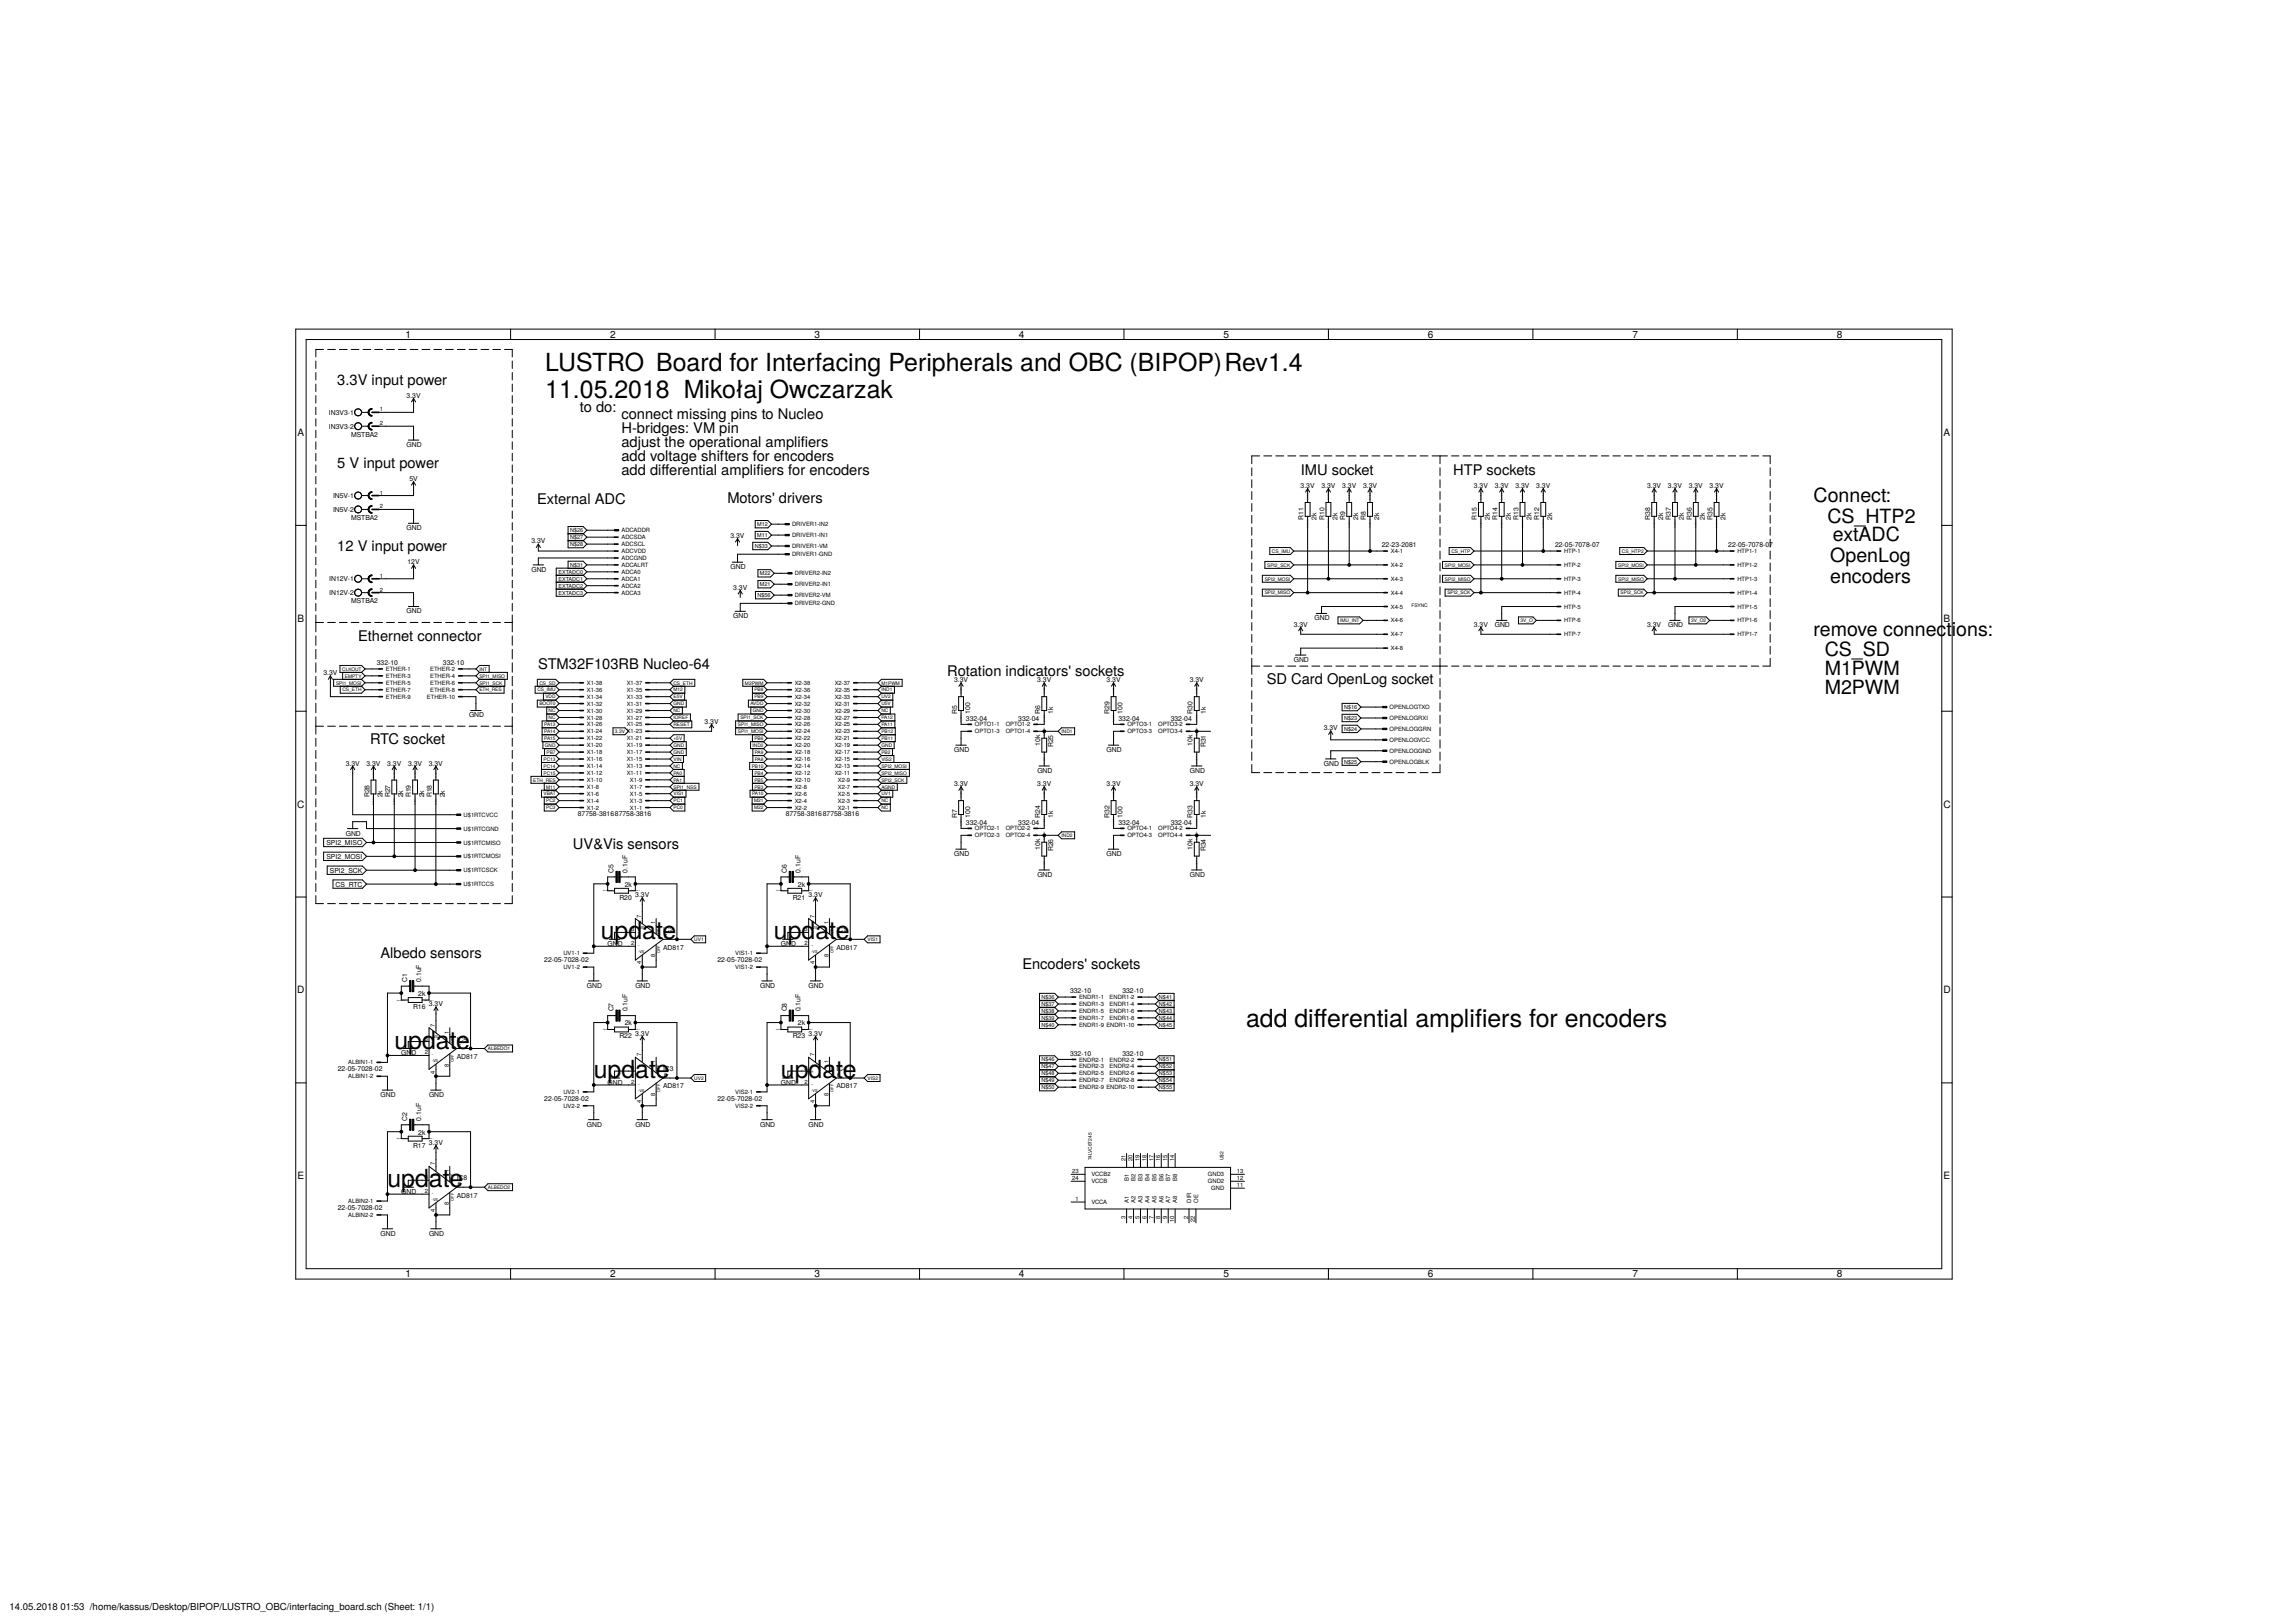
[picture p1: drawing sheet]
<svg xmlns="http://www.w3.org/2000/svg" width="841mm" height="594mm" viewBox="0 0 841 594" stroke-linecap="round" stroke-linejoin="round" font-family="sans-serif">
<defs><g id="words">
<g font-size="9.1">
<text x="199.8" y="135.8">LUSTRO Board for Interfacing Peripherals and OBC (BIPOP)Rev1.4</text>
<text x="199.8" y="146">11.05.2018 Mikołaj Owczarzak</text>
<text x="220.1" y="344">upd</text>
<text x="235.3" y="344">ate</text>
<text x="283.6" y="344">upd</text>
<text x="298.8" y="344">ate</text>
<text x="456.6" y="376">add diferential amplifers for encoders</text>
<text x="481.5" y="376">f</text>
<text x="540.5" y="376">i</text>
<text x="144.5" y="384">upd</text>
<text x="159.7" y="384">ate</text>
<text x="217.6" y="394.8">up</text>
<text x="227.7" y="394.8">date</text>
<text x="286.2" y="394.8">u</text>
<text x="291.2" y="394.8">pdate</text>
<text x="142" y="434.8">update</text>
</g>
<g font-size="7.2">
<text x="664.6" y="184">Connect:</text>
<text x="669.7" y="191.7">CS_HTP2</text>
<text x="671.7" y="198.2">extADC</text>
<text x="670.7" y="206">OpenLog</text>
<text x="670.7" y="213.6">encoders</text>
<text x="664.6" y="233">remove connec</text>
<text x="713.3" y="233">ti</text>
<text x="716.9" y="233">ons:</text>
<text x="668.7" y="240.1">CS_SD</text>
<text x="668.7" y="247.1">M1PWM</text>
<text x="668.7" y="254.1">M2PWM</text>
</g>
<g font-size="5.4">
<text x="123.6" y="140.9">3.3V input power</text>
<text x="212.5" y="151">to do:</text>
<text x="227.8" y="153.6">connect missing pins to Nucleo</text>
<text x="227.8" y="158.6">H-bridges: VM pin</text>
<text x="227.8" y="163.7">adjust the operational amplifers</text>
<text x="293.4" y="163.7">i</text>
<text x="123.6" y="171.3">5 V input power</text>
<text x="227.8" y="168.8">add voltage shifters for encoders</text>
<text x="227.8" y="173.9">add diferential amplifers for encoders</text>
<text x="242.4" y="173.9">f</text>
<text x="277.2" y="173.9">i</text>
<text x="476.7" y="173.9">IMU socket</text>
<text x="532.5" y="173.9">HTP sockets</text>
<text x="196.8" y="184.4">External ADC</text>
<text x="266.6" y="184.3">Motors' drivers</text>
<text x="123.6" y="201.8">12 V input power</text>
<text x="131.2" y="234.8">Ethernet connector</text>
<text x="197.3" y="245">STM32F103RB Nucleo-64</text>
<text x="347.1" y="247.5">Rotation indicators' sockets</text>
<text x="464.2" y="250.6">SD Card OpenLog socket</text>
<text x="135.6" y="272.5">RTC socket</text>
<text x="210" y="311">UV&amp;Vis sensors</text>
<text x="139.4" y="351">Albedo sensors</text>
<text x="374.7" y="354.9">Encoders' sockets</text>
</g>
<g font-size="3.7">
<text x="148.6" y="123.8">1</text>
<text x="223.6" y="123.8">2</text>
<text x="298.5" y="123.8">3</text>
<text x="373.4" y="123.8">4</text>
<text x="448.3" y="123.8">5</text>
<text x="523.3" y="123.8">6</text>
<text x="598.2" y="123.8">7</text>
<text x="673.1" y="123.8">8</text>
<text x="109.1" y="159.7">A</text>
<text x="712.3" y="159.7">A</text>
<text x="109.1" y="227.7">B</text>
<text x="712.3" y="227.7">B</text>
<text x="109" y="295.8">C</text>
<text x="712.2" y="295.8">C</text>
<text x="109" y="363.9">D</text>
<text x="712.2" y="363.9">D</text>
<text x="109.1" y="431.9">E</text>
<text x="712.3" y="431.9">E</text>
<text x="148.6" y="467.9">1</text>
<text x="223.6" y="467.9">2</text>
<text x="298.5" y="467.9">3</text>
<text x="373.4" y="467.9">4</text>
<text x="448.3" y="467.9">5</text>
<text x="523.3" y="467.9">6</text>
<text x="598.2" y="467.9">7</text>
<text x="673.1" y="467.9">8</text>
</g>
<g font-size="3.5">
<text x="3.5" y="589.6">14.05.2018</text>
<text x="22.2" y="589.6">01:53 /home/kassus/Desktop/BIPOP/LUSTRO_OBC/interfacing_board.sch (Sheet: 1/1)</text>
</g>
<g font-size="2.5">
<text x="149" y="145.7">3.3V</text>
<text x="120.5" y="151.9">IN3V3-1</text>
<text x="120.5" y="157">IN3V3-2</text>
<text x="128.7" y="159.9">MSTBA2</text>
<text x="149" y="163.7">GND</text>
<text x="150" y="176.2">5V</text>
<text x="476.6" y="178.7">3.3V</text>
<text x="484.3" y="178.7">3.3V</text>
<text x="491.9" y="178.7">3.3V</text>
<text x="499.5" y="178.7">3.3V</text>
<text x="540.1" y="178.7">3.3V</text>
<text x="547.7" y="178.7">3.3V</text>
<text x="555.4" y="178.7">3.3V</text>
<text x="563" y="178.7">3.3V</text>
<text x="603.6" y="178.7">3.3V</text>
<text x="611.2" y="178.7">3.3V</text>
<text x="618.9" y="178.7">3.3V</text>
<text x="626.5" y="178.7">3.3V</text>
<text x="122.1" y="182.4">IN5V-1</text>
<text x="122.1" y="187.5">IN5V-2</text>
<text x="128.7" y="190.4">MSTBA2</text>
<text x="477.7" y="190.4" transform="rotate(-90 477.7 190.4)">R11</text>
<text x="482.5" y="190.4" transform="rotate(-90 482.5 190.4)">2k</text>
<text x="485.3" y="190.4" transform="rotate(-90 485.3 190.4)">R10</text>
<text x="490.1" y="190.4" transform="rotate(-90 490.1 190.4)">2k</text>
<text x="492.9" y="190.4" transform="rotate(-90 492.9 190.4)">R9</text>
<text x="497.7" y="190.4" transform="rotate(-90 497.7 190.4)">2k</text>
<text x="500.6" y="190.4" transform="rotate(-90 500.6 190.4)">R8</text>
<text x="505.4" y="190.4" transform="rotate(-90 505.4 190.4)">2k</text>
<text x="541.2" y="190.4" transform="rotate(-90 541.2 190.4)">R15</text>
<text x="546" y="190.4" transform="rotate(-90 546 190.4)">2k</text>
<text x="548.8" y="190.4" transform="rotate(-90 548.8 190.4)">R14</text>
<text x="553.6" y="190.4" transform="rotate(-90 553.6 190.4)">2k</text>
<text x="556.4" y="190.4" transform="rotate(-90 556.4 190.4)">R13</text>
<text x="561.2" y="190.4" transform="rotate(-90 561.2 190.4)">2k</text>
<text x="564" y="190.4" transform="rotate(-90 564 190.4)">R12</text>
<text x="568.8" y="190.4" transform="rotate(-90 568.8 190.4)">2k</text>
<text x="604.7" y="190.4" transform="rotate(-90 604.7 190.4)">R38</text>
<text x="609.5" y="190.4" transform="rotate(-90 609.5 190.4)">2k</text>
<text x="612.3" y="190.4" transform="rotate(-90 612.3 190.4)">R37</text>
<text x="617.1" y="190.4" transform="rotate(-90 617.1 190.4)">2k</text>
<text x="619.9" y="190.4" transform="rotate(-90 619.9 190.4)">R36</text>
<text x="624.7" y="190.4" transform="rotate(-90 624.7 190.4)">2k</text>
<text x="627.5" y="190.4" transform="rotate(-90 627.5 190.4)">R35</text>
<text x="632.3" y="190.4" transform="rotate(-90 632.3 190.4)">2k</text>
<text x="149" y="194.2">GND</text>
<text x="267.7" y="197">3.3V</text>
<text x="194.7" y="199">3.3V</text>
<text x="506.4" y="200.4">22-23-2081</text>
<text x="569.9" y="200.4">22-05-7078-07</text>
<text x="633.4" y="200.4">22-05-7078-07</text>
<text x="149.3" y="206.6">12V</text>
<text x="194.7" y="209.4">GND</text>
<text x="267.7" y="208.4">GND</text>
<text x="120.7" y="212.9">IN12V-1</text>
<text x="120.7" y="217.9">IN12V-2</text>
<text x="128.7" y="220.9">MSTBA2</text>
<text x="268.7" y="216">3.3V</text>
<text x="149" y="224.7">GND</text>
<text x="268.7" y="226.4">GND</text>
<text x="481.7" y="227.2">GND</text>
<text x="474.1" y="229.5">3.3V</text>
<text x="540.1" y="229.5">3.3V</text>
<text x="547.8" y="229.8">GND</text>
<text x="603.6" y="229.5">3.3V</text>
<text x="611.3" y="229.8">GND</text>
<text x="138.1" y="243.6">332-10</text>
<text x="162.3" y="243.6">332-10</text>
<text x="474.1" y="242.5">GND</text>
<text x="118.5" y="247.3">3.3V</text>
<text x="349.6" y="249.8">3.3V</text>
<text x="380.1" y="249.8">3.3V</text>
<text x="405.5" y="249.8">3.3V</text>
<text x="436" y="249.8">3.3V</text>
<text x="171.9" y="262.8">GND</text>
<text x="350.7" y="261.5" transform="rotate(-90 350.7 261.5)">R5</text>
<text x="354" y="263.9">332-04</text>
<text x="355.5" y="261.5" transform="rotate(-90 355.5 261.5)">100</text>
<text x="373.1" y="263.9">332-04</text>
<text x="381.2" y="261.5" transform="rotate(-90 381.2 261.5)">R6</text>
<text x="386" y="261.5" transform="rotate(-90 386 261.5)">1k</text>
<text x="406.6" y="261.5" transform="rotate(-90 406.6 261.5)">R29</text>
<text x="409.9" y="263.9">332-04</text>
<text x="411.4" y="261.5" transform="rotate(-90 411.4 261.5)">100</text>
<text x="429" y="263.9">332-04</text>
<text x="437.1" y="261.5" transform="rotate(-90 437.1 261.5)">R30</text>
<text x="441.9" y="261.5" transform="rotate(-90 441.9 261.5)">1k</text>
<text x="258.2" y="265.1">3.3V</text>
<text x="485.1" y="267.5">3.3V</text>
<text x="349.7" y="275.5">GND</text>
<text x="381.2" y="273.1" transform="rotate(-90 381.2 273.1)">10k</text>
<text x="386" y="273.7" transform="rotate(-90 386 273.7)">R25</text>
<text x="405.5" y="275.5">GND</text>
<text x="437" y="273.1" transform="rotate(-90 437 273.1)">10k</text>
<text x="441.8" y="273.7" transform="rotate(-90 441.8 273.7)">R31</text>
<text x="126.7" y="280.4">3.3V</text>
<text x="134.3" y="280.4">3.3V</text>
<text x="141.9" y="280.4">3.3V</text>
<text x="149.5" y="280.4">3.3V</text>
<text x="157.2" y="280.4">3.3V</text>
<text x="485.1" y="280.5">GND</text>
<text x="349.6" y="287.9">3.3V</text>
<text x="380.1" y="287.9">3.3V</text>
<text x="380.1" y="283.1">GND</text>
<text x="405.5" y="287.9">3.3V</text>
<text x="436" y="287.9">3.3V</text>
<text x="436" y="283.1">GND</text>
<text x="135.4" y="292.1" transform="rotate(-90 135.4 292.1)">R28</text>
<text x="140.2" y="292.1" transform="rotate(-90 140.2 292.1)">2k</text>
<text x="143" y="292.1" transform="rotate(-90 143 292.1)">R27</text>
<text x="147.8" y="292.1" transform="rotate(-90 147.8 292.1)">2k</text>
<text x="150.6" y="292.1" transform="rotate(-90 150.6 292.1)">R19</text>
<text x="155.4" y="292.1" transform="rotate(-90 155.4 292.1)">2k</text>
<text x="158.2" y="292.1" transform="rotate(-90 158.2 292.1)">R18</text>
<text x="163" y="292.1" transform="rotate(-90 163 292.1)">2k</text>
<text x="211.8" y="299">87758-381687758-3816</text>
<text x="287.9" y="299">87758-381687758-3816</text>
<text x="350.7" y="299.6" transform="rotate(-90 350.7 299.6)">R7</text>
<text x="355.5" y="299.6" transform="rotate(-90 355.5 299.6)">100</text>
<text x="381.2" y="299.6" transform="rotate(-90 381.2 299.6)">R24</text>
<text x="386" y="299.6" transform="rotate(-90 386 299.6)">1k</text>
<text x="406.6" y="299.6" transform="rotate(-90 406.6 299.6)">R32</text>
<text x="411.4" y="299.6" transform="rotate(-90 411.4 299.6)">100</text>
<text x="437.1" y="299.6" transform="rotate(-90 437.1 299.6)">R33</text>
<text x="441.9" y="299.6" transform="rotate(-90 441.9 299.6)">1k</text>
<text x="354" y="302">332-04</text>
<text x="373.1" y="302">332-04</text>
<text x="409.9" y="302">332-04</text>
<text x="429" y="302">332-04</text>
<text x="119.6" y="309.5">SPI2_MISO</text>
<text x="126.7" y="306">GND</text>
<text x="381.2" y="311.2" transform="rotate(-90 381.2 311.2)">10k</text>
<text x="386" y="311.8" transform="rotate(-90 386 311.8)">R26</text>
<text x="437" y="311.2" transform="rotate(-90 437 311.2)">10k</text>
<text x="441.8" y="311.8" transform="rotate(-90 441.8 311.8)">R34</text>
<text x="119.6" y="314.5">SPI2_MOSI</text>
<text x="349.7" y="313.6">GND</text>
<text x="405.5" y="313.6">GND</text>
<text x="120.9" y="319.6">SPI2_SCK</text>
<text x="224.8" y="319.7" transform="rotate(-90 224.8 319.7)">C5</text>
<text x="229.9" y="319.7" transform="rotate(-90 229.9 319.7)">0.1uF</text>
<text x="288.3" y="319.7" transform="rotate(-90 288.3 319.7)">C6</text>
<text x="293.4" y="319.7" transform="rotate(-90 293.4 319.7)">0.1uF</text>
<text x="380.1" y="321.2">GND</text>
<text x="436" y="321.2">GND</text>
<text x="123" y="324.7">CS_RTC</text>
<text x="227" y="329.5">R20</text>
<text x="228.9" y="324.7">2k</text>
<text x="232.8" y="328.6">3.3V</text>
<text x="290.5" y="329.5">R21</text>
<text x="292.4" y="324.7">2k</text>
<text x="296.3" y="328.6">3.3V</text>
<text x="243" y="341.5">IC2</text>
<text x="306.5" y="341.5">IC1</text>
<text x="222.7" y="346.6">GND</text>
<text x="243" y="347.9">AD817</text>
<text x="286.2" y="346.6">GND</text>
<text x="306.5" y="347.9">AD817</text>
<text x="199.4" y="352.3">22-05-7028-02</text>
<text x="262.9" y="352.3">22-05-7028-02</text>
<text x="149.2" y="359.7" transform="rotate(-90 149.2 359.7)">C1</text>
<text x="154.3" y="359.7" transform="rotate(-90 154.3 359.7)">0.1uF</text>
<text x="153.3" y="364.7">2k</text>
<text x="215.1" y="361.8">GND</text>
<text x="232.8" y="361.8">GND</text>
<text x="278.5" y="361.8">GND</text>
<text x="296.3" y="361.8">GND</text>
<text x="392.1" y="363.8">332-10</text>
<text x="411.3" y="363.8">332-10</text>
<text x="151.4" y="369.5">R16</text>
<text x="157.2" y="368.5">3.3V</text>
<text x="224.8" y="370.5" transform="rotate(-90 224.8 370.5)">C7</text>
<text x="229.9" y="370.5" transform="rotate(-90 229.9 370.5)">0.1uF</text>
<text x="288.3" y="370.5" transform="rotate(-90 288.3 370.5)">C8</text>
<text x="293.4" y="370.5" transform="rotate(-90 293.4 370.5)">0.1uF</text>
<text x="228.9" y="375.5">2k</text>
<text x="292.4" y="375.5">2k</text>
<text x="167.4" y="381.5">IC5</text>
<text x="227" y="380.3">R22</text>
<text x="232.8" y="379.3">3.3V</text>
<text x="290.5" y="380.3">R23</text>
<text x="296.3" y="379.3">3.3V</text>
<text x="147.1" y="386.6">GND</text>
<text x="167.4" y="387.8">AD817</text>
<text x="392.1" y="386.6">332-10</text>
<text x="411.3" y="386.6">332-10</text>
<text x="123.8" y="392.3">22-05-7028-02</text>
<text x="243" y="392.3">IC3</text>
<text x="306.5" y="392.3">IC4</text>
<text x="139.4" y="401.8">GND</text>
<text x="157.2" y="401.8">GND</text>
<text x="222.7" y="397.4">GND</text>
<text x="243" y="398.6">AD817</text>
<text x="286.2" y="397.4">GND</text>
<text x="306.5" y="398.6">AD817</text>
<text x="199.4" y="403.1">22-05-7028-02</text>
<text x="262.9" y="403.1">22-05-7028-02</text>
<text x="149.2" y="410.4" transform="rotate(-90 149.2 410.4)">C2</text>
<text x="154.3" y="410.4" transform="rotate(-90 154.3 410.4)">0.1uF</text>
<text x="215.1" y="412.6">GND</text>
<text x="232.8" y="412.6">GND</text>
<text x="278.5" y="412.6">GND</text>
<text x="296.3" y="412.6">GND</text>
<text x="153.3" y="415.5">2k</text>
<text x="157.2" y="419.3">3.3V</text>
<text x="151.4" y="420.3">R17</text>
<text x="147.1" y="437.4">GND</text>
<text x="167.4" y="432.3">IC8</text>
<text x="123.8" y="443.1">22-05-7028-02</text>
<text x="167.4" y="438.6">AD817</text>
<text x="139.4" y="452.6">GND</text>
<text x="157.2" y="452.6">GND</text>
</g>
<g font-size="2.1">
<text x="139.2" y="150.7">1</text>
<text x="139.2" y="155.8">2</text>
<text x="139.2" y="181.1">1</text>
<text x="139.2" y="186.2">2</text>
<text x="227.8" y="195">ADCADDR</text>
<text x="227.8" y="197.5">ADCSDA</text>
<text x="290.3" y="192.7">DRIVER1-IN2</text>
<text x="290.3" y="196.7">DRIVER1-IN1</text>
<text x="227.8" y="200">ADCSCL</text>
<text x="227.8" y="202.6">ADCVDD</text>
<text x="290.3" y="200.7">DRIVER1-VM</text>
<text x="290.3" y="203.7">DRIVER1-GND</text>
<text x="509.7" y="202.6">X4-1</text>
<text x="573.2" y="202.6">HTP-1</text>
<text x="636.7" y="202.6">HTP1-1</text>
<text x="227.8" y="205.1">ADCGND</text>
<text x="227.8" y="207.7">ADCALRT</text>
<text x="509.7" y="207.7">X4-2</text>
<text x="573.2" y="207.7">HTP-2</text>
<text x="636.7" y="207.7">HTP1-2</text>
<text x="139.2" y="211.6">1</text>
<text x="227.8" y="210.2">ADCA0</text>
<text x="227.8" y="212.7">ADCA1</text>
<text x="227.8" y="215.3">ADCA2</text>
<text x="291.3" y="210.7">DRIVER2-IN2</text>
<text x="291.3" y="214.7">DRIVER2-IN1</text>
<text x="509.7" y="212.7">X4-3</text>
<text x="573.2" y="212.7">HTP-3</text>
<text x="636.7" y="212.7">HTP1-3</text>
<text x="139.2" y="216.7">2</text>
<text x="227.8" y="217.8">ADCA3</text>
<text x="291.3" y="218.7">DRIVER2-VM</text>
<text x="291.3" y="221.7">DRIVER2-GND</text>
<text x="509.7" y="217.8">X4-4</text>
<text x="573.2" y="217.8">HTP-4</text>
<text x="636.7" y="217.8">HTP1-4</text>
<text x="509.7" y="222.9">X4-5</text>
<text x="509.7" y="228">X4-6</text>
<text x="573.2" y="222.9">HTP-5</text>
<text x="573.2" y="228">HTP-6</text>
<text x="636.7" y="222.9">HTP1-5</text>
<text x="636.7" y="228">HTP1-6</text>
<text x="509.7" y="233.1">X4-7</text>
<text x="573.2" y="233.1">HTP-7</text>
<text x="636.7" y="233.1">HTP1-7</text>
<text x="509.7" y="238.1">X4-8</text>
<text x="141.4" y="245.8">ETHER-1</text>
<text x="157.7" y="245.8">ETHER-2</text>
<text x="141.4" y="248.3">ETHER-3</text>
<text x="141.4" y="250.8">ETHER-5</text>
<text x="157.7" y="248.3">ETHER-4</text>
<text x="157.7" y="250.8">ETHER-6</text>
<text x="215.1" y="250.8">X1-38</text>
<text x="229.7" y="250.8">X1-37</text>
<text x="291.2" y="250.8">X2-38</text>
<text x="305.9" y="250.8">X2-37</text>
<text x="141.4" y="253.4">ETHER-7</text>
<text x="141.4" y="255.9">ETHER-9</text>
<text x="156.5" y="255.9">ETHER-10</text>
<text x="157.7" y="253.4">ETHER-8</text>
<text x="215.1" y="255.9">X1-34</text>
<text x="215.1" y="253.4">X1-36</text>
<text x="229.7" y="255.9">X1-33</text>
<text x="229.7" y="253.4">X1-35</text>
<text x="291.2" y="255.9">X2-34</text>
<text x="291.2" y="253.4">X2-36</text>
<text x="305.9" y="255.9">X2-33</text>
<text x="305.9" y="253.4">X2-35</text>
<text x="215.1" y="263.5">X1-28</text>
<text x="215.1" y="261">X1-30</text>
<text x="215.1" y="258.5">X1-32</text>
<text x="229.7" y="263.5">X1-27</text>
<text x="229.7" y="261">X1-29</text>
<text x="229.7" y="258.5">X1-31</text>
<text x="291.2" y="263.5">X2-28</text>
<text x="291.2" y="261">X2-30</text>
<text x="291.2" y="258.5">X2-32</text>
<text x="305.9" y="263.5">X2-27</text>
<text x="305.9" y="261">X2-29</text>
<text x="305.9" y="258.5">X2-31</text>
<text x="509.3" y="259.7">OPENLOGTXO</text>
<text x="509.3" y="263.7">OPENLOGRXI</text>
<text x="215.1" y="268.6">X1-24</text>
<text x="215.1" y="266.1">X1-26</text>
<text x="229.7" y="268.6">X1-23</text>
<text x="229.7" y="266.1">X1-25</text>
<text x="291.2" y="268.6">X2-24</text>
<text x="291.2" y="266.1">X2-26</text>
<text x="305.9" y="268.6">X2-23</text>
<text x="305.9" y="266.1">X2-25</text>
<text x="357.3" y="266.1">OPTO1-1</text>
<text x="357.3" y="268.6">OPTO1-3</text>
<text x="368.5" y="266.1">OPTO1-2</text>
<text x="368.5" y="268.6">OPTO1-4</text>
<text x="413.2" y="266.1">OPTO3-1</text>
<text x="413.2" y="268.6">OPTO3-3</text>
<text x="424.4" y="266.1">OPTO3-2</text>
<text x="424.4" y="268.6">OPTO3-4</text>
<text x="509.3" y="267.7">OPENLOGGRN</text>
<text x="215.1" y="273.7">X1-20</text>
<text x="215.1" y="271.2">X1-22</text>
<text x="229.7" y="273.7">X1-19</text>
<text x="229.7" y="271.2">X1-21</text>
<text x="291.2" y="273.7">X2-20</text>
<text x="291.2" y="271.2">X2-22</text>
<text x="305.9" y="273.7">X2-19</text>
<text x="305.9" y="271.2">X2-21</text>
<text x="509.3" y="271.7">OPENLOGVCC</text>
<text x="509.3" y="275.7">OPENLOGGND</text>
<text x="215.1" y="281.3">X1-14</text>
<text x="215.1" y="278.8">X1-16</text>
<text x="215.1" y="276.2">X1-18</text>
<text x="229.7" y="281.3">X1-13</text>
<text x="229.7" y="278.8">X1-15</text>
<text x="229.7" y="276.2">X1-17</text>
<text x="291.2" y="281.3">X2-14</text>
<text x="291.2" y="278.8">X2-16</text>
<text x="291.2" y="276.2">X2-18</text>
<text x="305.9" y="281.3">X2-13</text>
<text x="305.9" y="278.8">X2-15</text>
<text x="305.9" y="276.2">X2-17</text>
<text x="509.3" y="279.7">OPENLOGBLK</text>
<text x="215.1" y="286.4">X1-10</text>
<text x="215.1" y="283.9">X1-12</text>
<text x="229.7" y="283.9">X1-11</text>
<text x="230.9" y="286.4">X1-9</text>
<text x="291.2" y="286.4">X2-10</text>
<text x="291.2" y="283.9">X2-12</text>
<text x="305.9" y="283.9">X2-11</text>
<text x="307.1" y="286.4">X2-9</text>
<text x="215.1" y="291.5">X1-6</text>
<text x="215.1" y="288.9">X1-8</text>
<text x="230.9" y="291.5">X1-5</text>
<text x="230.9" y="288.9">X1-7</text>
<text x="291.2" y="291.5">X2-6</text>
<text x="291.2" y="288.9">X2-8</text>
<text x="307.1" y="291.5">X2-5</text>
<text x="307.1" y="288.9">X2-7</text>
<text x="169.9" y="299.2">U$1RTCVCC</text>
<text x="215.1" y="296.6">X1-2</text>
<text x="215.1" y="294">X1-4</text>
<text x="230.9" y="296.6">X1-1</text>
<text x="230.9" y="294">X1-3</text>
<text x="291.2" y="296.6">X2-2</text>
<text x="291.2" y="294">X2-4</text>
<text x="307.1" y="296.6">X2-1</text>
<text x="307.1" y="294">X2-3</text>
<text x="169.9" y="304.2">U$1RTCGND</text>
<text x="357.3" y="304.2">OPTO2-1</text>
<text x="368.5" y="304.2">OPTO2-2</text>
<text x="413.2" y="304.2">OPTO4-1</text>
<text x="424.4" y="304.2">OPTO4-2</text>
<text x="169.9" y="309.3">U$1RTCMISO</text>
<text x="357.3" y="306.7">OPTO2-3</text>
<text x="368.5" y="306.7">OPTO2-4</text>
<text x="413.2" y="306.7">OPTO4-3</text>
<text x="424.4" y="306.7">OPTO4-4</text>
<text x="169.9" y="314.4">U$1RTCMOSI</text>
<text x="169.9" y="319.5">U$1RTCSCK</text>
<text x="169.9" y="324.6">U$1RTCCS</text>
<text x="231.3" y="341.1">3</text>
<text x="235" y="336.1" transform="rotate(-90 235 336.1)">7</text>
<text x="240.1" y="338.6" transform="rotate(-90 240.1 338.6)">1</text>
<text x="294.8" y="341.1">3</text>
<text x="298.5" y="336.1" transform="rotate(-90 298.5 336.1)">7</text>
<text x="303.6" y="338.6" transform="rotate(-90 303.6 338.6)">1</text>
<text x="231.3" y="346.2">2</text>
<text x="243.3" y="343.7">6</text>
<text x="294.8" y="346.2">2</text>
<text x="306.8" y="343.7">6</text>
<text x="206.5" y="349.9">UV1-1</text>
<text x="235" y="353.2" transform="rotate(-90 235 353.2)">4</text>
<text x="240.1" y="350.7" transform="rotate(-90 240.1 350.7)">8</text>
<text x="269.5" y="349.9">VIS1-1</text>
<text x="298.5" y="353.2" transform="rotate(-90 298.5 353.2)">4</text>
<text x="303.6" y="350.7" transform="rotate(-90 303.6 350.7)">8</text>
<text x="206.5" y="355">UV1-2</text>
<text x="269.5" y="355">VIS1-2</text>
<text x="395.4" y="365.9">ENDR1-1</text>
<text x="406.6" y="365.9">ENDR1-2</text>
<text x="395.4" y="368.5">ENDR1-3</text>
<text x="395.4" y="371">ENDR1-5</text>
<text x="406.6" y="368.5">ENDR1-4</text>
<text x="406.6" y="371">ENDR1-6</text>
<text x="159.4" y="376.1" transform="rotate(-90 159.4 376.1)">7</text>
<text x="395.4" y="373.6">ENDR1-7</text>
<text x="395.4" y="376.1">ENDR1-9 ENDR1-10</text>
<text x="406.6" y="373.6">ENDR1-8</text>
<text x="155.7" y="381.1">3</text>
<text x="164.5" y="378.6" transform="rotate(-90 164.5 378.6)">1</text>
<text x="167.7" y="383.7">6</text>
<text x="127.6" y="389.9">ALBIN1-1</text>
<text x="155.7" y="386.2">2</text>
<text x="235" y="386.9" transform="rotate(-90 235 386.9)">7</text>
<text x="240.1" y="389.4" transform="rotate(-90 240.1 389.4)">1</text>
<text x="298.5" y="386.9" transform="rotate(-90 298.5 386.9)">7</text>
<text x="303.6" y="389.4" transform="rotate(-90 303.6 389.4)">1</text>
<text x="395.4" y="388.8">ENDR2-1</text>
<text x="406.6" y="388.8">ENDR2-2</text>
<text x="127.6" y="395">ALBIN1-2</text>
<text x="159.4" y="393.2" transform="rotate(-90 159.4 393.2)">4</text>
<text x="164.5" y="390.7" transform="rotate(-90 164.5 390.7)">8</text>
<text x="231.3" y="391.9">3</text>
<text x="243.3" y="394.5">6</text>
<text x="294.8" y="391.9">3</text>
<text x="306.8" y="394.5">6</text>
<text x="395.4" y="391.3">ENDR2-3</text>
<text x="395.4" y="393.9">ENDR2-5</text>
<text x="406.6" y="391.3">ENDR2-4</text>
<text x="406.6" y="393.9">ENDR2-6</text>
<text x="206.5" y="400.7">UV2-1</text>
<text x="231.3" y="397">2</text>
<text x="240.1" y="401.5" transform="rotate(-90 240.1 401.5)">8</text>
<text x="269.5" y="400.7">VIS2-1</text>
<text x="294.8" y="397">2</text>
<text x="303.6" y="401.5" transform="rotate(-90 303.6 401.5)">8</text>
<text x="395.4" y="396.4">ENDR2-7</text>
<text x="395.4" y="399">ENDR2-9 ENDR2-10</text>
<text x="406.6" y="396.4">ENDR2-8</text>
<text x="206.5" y="405.8">UV2-2</text>
<text x="235" y="404" transform="rotate(-90 235 404)">4</text>
<text x="269.5" y="405.8">VIS2-2</text>
<text x="298.5" y="404" transform="rotate(-90 298.5 404)">4</text>
<text x="412.5" y="425.2" transform="rotate(-90 412.5 425.2)">21</text>
<text x="415" y="425.2" transform="rotate(-90 415 425.2)">20</text>
<text x="417.6" y="425.2" transform="rotate(-90 417.6 425.2)">19</text>
<text x="420.1" y="425.2" transform="rotate(-90 420.1 425.2)">18</text>
<text x="422.7" y="425.2" transform="rotate(-90 422.7 425.2)">17</text>
<text x="425.2" y="425.2" transform="rotate(-90 425.2 425.2)">16</text>
<text x="427.7" y="425.2" transform="rotate(-90 427.7 425.2)">15</text>
<text x="430.3" y="425.2" transform="rotate(-90 430.3 425.2)">14</text>
<text x="155.7" y="431.9">3</text>
<text x="159.4" y="426.9" transform="rotate(-90 159.4 426.9)">7</text>
<text x="164.5" y="429.4" transform="rotate(-90 164.5 429.4)">1</text>
<text x="392.9" y="429.8">23</text>
<text x="400" y="430.9">VCCB2</text>
<text x="442.7" y="430.9">GND3</text>
<text x="453.3" y="429.8">13</text>
<text x="155.7" y="437">2</text>
<text x="167.7" y="434.5">6</text>
<text x="392.9" y="432.3">24</text>
<text x="400" y="433.4">VCCB</text>
<text x="413.6" y="432.5" transform="rotate(-90 413.6 432.5)">B1</text>
<text x="416.2" y="432.5" transform="rotate(-90 416.2 432.5)">B2</text>
<text x="418.7" y="432.5" transform="rotate(-90 418.7 432.5)">B3</text>
<text x="421.2" y="432.5" transform="rotate(-90 421.2 432.5)">B4</text>
<text x="423.8" y="432.5" transform="rotate(-90 423.8 432.5)">B5</text>
<text x="426.3" y="432.5" transform="rotate(-90 426.3 432.5)">B6</text>
<text x="428.9" y="432.5" transform="rotate(-90 428.9 432.5)">B7</text>
<text x="431.4" y="432.5" transform="rotate(-90 431.4 432.5)">B8</text>
<text x="442.7" y="433.4">GND2</text>
<text x="443.9" y="436">GND</text>
<text x="453.3" y="434.8">11</text>
<text x="453.3" y="432.3">12</text>
<text x="127.6" y="440.7">ALBIN2-1</text>
<text x="159.4" y="444" transform="rotate(-90 159.4 444)">4</text>
<text x="164.5" y="441.4" transform="rotate(-90 164.5 441.4)">8</text>
<text x="394.1" y="439.9">1</text>
<text x="400" y="441">VCCA</text>
<text x="413.6" y="440.5" transform="rotate(-90 413.6 440.5)">A1</text>
<text x="416.2" y="440.5" transform="rotate(-90 416.2 440.5)">A2</text>
<text x="418.7" y="440.5" transform="rotate(-90 418.7 440.5)">A3</text>
<text x="421.2" y="440.5" transform="rotate(-90 421.2 440.5)">A4</text>
<text x="423.8" y="440.5" transform="rotate(-90 423.8 440.5)">A5</text>
<text x="426.3" y="440.5" transform="rotate(-90 426.3 440.5)">A6</text>
<text x="428.9" y="440.5" transform="rotate(-90 428.9 440.5)">A7</text>
<text x="431.4" y="440.5" transform="rotate(-90 431.4 440.5)">A8</text>
<text x="436.5" y="440.5" transform="rotate(-90 436.5 440.5)">DIR</text>
<text x="439" y="440.5" transform="rotate(-90 439 440.5)">OE</text>
<text x="127.6" y="445.7">ALBIN2-2</text>
<text x="412.5" y="446.3" transform="rotate(-90 412.5 446.3)">3</text>
<text x="415" y="446.3" transform="rotate(-90 415 446.3)">4</text>
<text x="417.6" y="446.3" transform="rotate(-90 417.6 446.3)">5</text>
<text x="420.1" y="446.3" transform="rotate(-90 420.1 446.3)">6</text>
<text x="422.7" y="446.3" transform="rotate(-90 422.7 446.3)">7</text>
<text x="425.2" y="446.3" transform="rotate(-90 425.2 446.3)">8</text>
<text x="427.7" y="446.3" transform="rotate(-90 427.7 446.3)">9</text>
<text x="430.3" y="447.5" transform="rotate(-90 430.3 447.5)">10</text>
<text x="435.4" y="446.3" transform="rotate(-90 435.4 446.3)">2</text>
<text x="437.9" y="447.5" transform="rotate(-90 437.9 447.5)">22</text>
</g>
<g font-size="2">
<text x="208.9" y="194.9">N$26</text>
<text x="208.9" y="197.5">N$27</text>
<text x="277.5" y="196.7">M11</text>
<text x="277.5" y="192.7">M12</text>
<text x="208.9" y="200">N$28</text>
<text x="276.6" y="200.7">N$33</text>
<text x="208.9" y="207.6">N$31</text>
<text x="204.6" y="210.1">EXTADC0</text>
<text x="204.6" y="212.7">EXTADC1</text>
<text x="204.6" y="215.2">EXTADC2</text>
<text x="278.5" y="210.7">M22</text>
<text x="278.5" y="214.7">M21</text>
<text x="204.6" y="217.8">EXTADC3</text>
<text x="277.6" y="218.7">N$56</text>
<text x="492.6" y="259.7">N$16</text>
<text x="492.6" y="263.7">N$23</text>
<text x="492.6" y="267.7">N$24</text>
<text x="492.6" y="279.7">N$25</text>
<text x="381.7" y="365.9">N$36</text>
<text x="424.7" y="365.9">N$41</text>
<text x="381.7" y="368.4">N$37</text>
<text x="381.7" y="371">N$38</text>
<text x="424.7" y="368.4">N$42</text>
<text x="424.7" y="371">N$43</text>
<text x="381.7" y="373.5">N$39</text>
<text x="381.7" y="376">N$40</text>
<text x="424.7" y="373.5">N$44</text>
<text x="424.7" y="376">N$45</text>
<text x="381.7" y="388.7">N$46</text>
<text x="424.7" y="388.7">N$51</text>
<text x="381.7" y="391.3">N$47</text>
<text x="381.7" y="393.8">N$48</text>
<text x="424.7" y="391.3">N$52</text>
<text x="424.7" y="393.8">N$53</text>
<text x="381.7" y="396.4">N$49</text>
<text x="381.7" y="398.9">N$50</text>
<text x="424.7" y="396.4">N$54</text>
<text x="424.7" y="398.9">N$55</text>
</g>
<g font-size="1.8">
<text x="466.1" y="202.5">CS_IMU</text>
<text x="531.9" y="202.5">CS_HTP</text>
<text x="594.4" y="202.5">CS_HTP2</text>
<text x="464.4" y="207.5">SPI2_SCK</text>
<text x="529.5" y="207.5">SPI2_MOSI</text>
<text x="593" y="207.5">SPI2_MOSI</text>
<text x="463.5" y="212.6">SPI2_MOSI</text>
<text x="529.5" y="212.6">SPI2_MISO</text>
<text x="593" y="212.6">SPI2_MISO</text>
<text x="463.5" y="217.7">SPI2_MISO</text>
<text x="530.4" y="217.7">SPI2_SCK</text>
<text x="593.9" y="217.7">SPI2_SCK</text>
<text x="491.1" y="227.9">IMU_INT</text>
<text x="517.3" y="222.1">FSYNC</text>
<text x="557.2" y="227.9">3V_O</text>
<text x="619.7" y="227.9">3V_O2</text>
<text x="125.4" y="245.6">CLKOUT</text>
<text x="175.7" y="245.6">INT</text>
<text x="123.1" y="250.7">SPI1_MOSI</text>
<text x="126.3" y="248.2">EMPTY</text>
<text x="175.7" y="250.7">SPI1_SCK</text>
<text x="175.7" y="248.2">SPI1_MISO</text>
<text x="197.7" y="250.7">CS_SD</text>
<text x="246.8" y="250.7">CS_ETH</text>
<text x="273" y="250.7">M2PWM</text>
<text x="323" y="250.7">M1PWM</text>
<text x="125.5" y="253.3">CS_ETH</text>
<text x="175.7" y="253.3">ETH_RES</text>
<text x="196.9" y="253.3">CS_IMU</text>
<text x="199.9" y="255.8">VDD</text>
<text x="246.8" y="255.8">E5V</text>
<text x="246.8" y="253.3">M12</text>
<text x="276.5" y="253.3">PB8</text>
<text x="276.5" y="255.8">PB9</text>
<text x="323" y="255.8">UV2</text>
<text x="323" y="253.3">IND1</text>
<text x="197.7" y="258.3">BOOT0</text>
<text x="201.1" y="260.9">NC</text>
<text x="201.1" y="263.4">NC</text>
<text x="246.8" y="263.4">IOREF</text>
<text x="246.8" y="258.3">GND</text>
<text x="246.8" y="260.9">NC</text>
<text x="271.3" y="263.4">SPI1_SCK</text>
<text x="275" y="258.3">AVDD</text>
<text x="275.9" y="260.9">GND</text>
<text x="323" y="258.3">U5V</text>
<text x="323" y="263.4">PA12</text>
<text x="323" y="260.9">NC</text>
<text x="199.4" y="268.5">PA14</text>
<text x="199.4" y="265.9">PA13</text>
<text x="225.4" y="268.5">3.3V</text>
<text x="246.8" y="265.9">RESET</text>
<text x="270.4" y="265.9">SPI1_MISO</text>
<text x="270.4" y="268.5">SPI1_MOSI</text>
<text x="323" y="265.9">PA11</text>
<text x="323" y="268.5">PB12</text>
<text x="389" y="268.5">IND1</text>
<text x="199.4" y="271">PA15</text>
<text x="199.7" y="273.6">GND</text>
<text x="246.8" y="271">+5V</text>
<text x="246.8" y="273.6">GND</text>
<text x="275.8" y="273.6">IND2</text>
<text x="276.5" y="271">PB6</text>
<text x="323" y="271">PB11</text>
<text x="323" y="273.6">GND</text>
<text x="199.2" y="281.2">PC14</text>
<text x="199.2" y="278.6">PC13</text>
<text x="200.3" y="276.1">PB7</text>
<text x="246.8" y="278.6">VIN</text>
<text x="246.8" y="276.1">GND</text>
<text x="246.8" y="281.2">NC</text>
<text x="275.5" y="281.2">PB10</text>
<text x="276.6" y="276.1">PA9</text>
<text x="276.6" y="278.6">PA8</text>
<text x="323" y="276.1">PB2</text>
<text x="323" y="278.6">VIS2</text>
<text x="323" y="281.2">SPI2_MOSI</text>
<text x="195.4" y="286.3">ETH_RES</text>
<text x="199.2" y="283.7">PC15</text>
<text x="246.8" y="283.7">PA0</text>
<text x="246.8" y="286.3">PA1</text>
<text x="276.5" y="283.7">PB4</text>
<text x="276.5" y="286.3">PB5</text>
<text x="323" y="283.7">SPI2_MISO</text>
<text x="323" y="286.3">SPI2_SCK</text>
<text x="199.2" y="291.3">VBAT</text>
<text x="200.2" y="293.9">PC2</text>
<text x="200.2" y="288.8">M11</text>
<text x="246.8" y="288.8">SPI1_NSS</text>
<text x="246.8" y="291.3">VIS1</text>
<text x="246.8" y="293.9">PC1</text>
<text x="275.6" y="291.3">PA10</text>
<text x="276.4" y="293.9">M21</text>
<text x="276.5" y="288.8">PB3</text>
<text x="323" y="288.8">AGND</text>
<text x="323" y="291.3">UV1</text>
<text x="323" y="293.9">NC</text>
<text x="200.2" y="296.4">PC3</text>
<text x="246.8" y="296.4">PC0</text>
<text x="276.4" y="296.4">M22</text>
<text x="323" y="296.4">NC</text>
<text x="389" y="306.6">IND2</text>
<text x="233.6" y="342.3">+</text>
<text x="233.8" y="346.8">-</text>
<text x="254.4" y="344.7">UV1</text>
<text x="297.1" y="342.3">+</text>
<text x="297.3" y="346.8">-</text>
<text x="317.9" y="344.7">VIS1</text>
<text x="158" y="382.3">+</text>
<text x="158.2" y="386.8">-</text>
<text x="178.8" y="384.7">ALBEDO1</text>
<text x="233.6" y="393.1">+</text>
<text x="254.4" y="395.5">UV2</text>
<text x="297.1" y="393.1">+</text>
<text x="317.9" y="395.5">VIS2</text>
<text x="233.8" y="397.6">-</text>
<text x="297.3" y="397.6">-</text>
<text x="400.2" y="425" transform="rotate(-90 400.2 425)">74LVC8T245</text>
<text x="448.4" y="425" transform="rotate(-90 448.4 425)">U$2</text>
<text x="158" y="433.1">+</text>
<text x="158.2" y="437.6">-</text>
<text x="178.8" y="435.5">ALBEDO2</text>
</g>
<g font-size="1.4">
<text x="233.5" y="340.1">+VS</text>
<text x="297" y="340.1">+VS</text>
<text x="241.8" y="342" transform="rotate(-90 241.8 342)">OFF</text>
<text x="305.3" y="342" transform="rotate(-90 305.3 342)">OFF</text>
<text x="233.9" y="349">-VS</text>
<text x="242" y="349" transform="rotate(-90 242 349)">OFF</text>
<text x="297.4" y="349">-VS</text>
<text x="305.5" y="349" transform="rotate(-90 305.5 349)">OFF</text>
<text x="157.9" y="380.1">+VS</text>
<text x="166.2" y="382" transform="rotate(-90 166.2 382)">OFF</text>
<text x="158.3" y="389">-VS</text>
<text x="166.4" y="389" transform="rotate(-90 166.4 389)">OFF</text>
<text x="233.5" y="390.9">+VS</text>
<text x="241.8" y="392.8" transform="rotate(-90 241.8 392.8)">OFF</text>
<text x="297" y="390.9">+VS</text>
<text x="305.3" y="392.8" transform="rotate(-90 305.3 392.8)">OFF</text>
<text x="233.9" y="399.8">-VS</text>
<text x="242" y="399.8" transform="rotate(-90 242 399.8)">OFF</text>
<text x="297.4" y="399.8">-VS</text>
<text x="305.5" y="399.8" transform="rotate(-90 305.5 399.8)">OFF</text>
<text x="157.9" y="430.9">+VS</text>
<text x="166.2" y="432.8" transform="rotate(-90 166.2 432.8)">OFF</text>
<text x="158.3" y="439.8">-VS</text>
<text x="166.4" y="439.8" transform="rotate(-90 166.4 439.8)">OFF</text>
</g>
<g font-size=".6">
<text x="479.4" y="183.2" transform="rotate(-90 479.4 183.2)">SpiceOrder 2</text>
<text x="487" y="183.2" transform="rotate(-90 487 183.2)">SpiceOrder 2</text>
<text x="494.6" y="183.2" transform="rotate(-90 494.6 183.2)">SpiceOrder 2</text>
<text x="502.2" y="183.2" transform="rotate(-90 502.2 183.2)">SpiceOrder 2</text>
<text x="542.9" y="183.2" transform="rotate(-90 542.9 183.2)">SpiceOrder 2</text>
<text x="550.5" y="183.2" transform="rotate(-90 550.5 183.2)">SpiceOrder 2</text>
<text x="558.1" y="183.2" transform="rotate(-90 558.1 183.2)">SpiceOrder 2</text>
<text x="565.7" y="183.2" transform="rotate(-90 565.7 183.2)">SpiceOrder 2</text>
<text x="606.4" y="183.2" transform="rotate(-90 606.4 183.2)">SpiceOrder 2</text>
<text x="614" y="183.2" transform="rotate(-90 614 183.2)">SpiceOrder 2</text>
<text x="621.6" y="183.2" transform="rotate(-90 621.6 183.2)">SpiceOrder 2</text>
<text x="629.2" y="183.2" transform="rotate(-90 629.2 183.2)">SpiceOrder 2</text>
<text x="479.4" y="193.3" transform="rotate(-90 479.4 193.3)">SpiceOrder 1</text>
<text x="487" y="193.3" transform="rotate(-90 487 193.3)">SpiceOrder 1</text>
<text x="494.6" y="193.3" transform="rotate(-90 494.6 193.3)">SpiceOrder 1</text>
<text x="502.2" y="193.3" transform="rotate(-90 502.2 193.3)">SpiceOrder 1</text>
<text x="542.9" y="193.3" transform="rotate(-90 542.9 193.3)">SpiceOrder 1</text>
<text x="550.5" y="193.3" transform="rotate(-90 550.5 193.3)">SpiceOrder 1</text>
<text x="558.1" y="193.3" transform="rotate(-90 558.1 193.3)">SpiceOrder 1</text>
<text x="565.7" y="193.3" transform="rotate(-90 565.7 193.3)">SpiceOrder 1</text>
<text x="606.4" y="193.3" transform="rotate(-90 606.4 193.3)">SpiceOrder 1</text>
<text x="614" y="193.3" transform="rotate(-90 614 193.3)">SpiceOrder 1</text>
<text x="621.6" y="193.3" transform="rotate(-90 621.6 193.3)">SpiceOrder 1</text>
<text x="629.2" y="193.3" transform="rotate(-90 629.2 193.3)">SpiceOrder 1</text>
<text x="352.4" y="254.3" transform="rotate(-90 352.4 254.3)">SpiceOrder 2</text>
<text x="382.9" y="254.3" transform="rotate(-90 382.9 254.3)">SpiceOrder 2</text>
<text x="408.3" y="254.3" transform="rotate(-90 408.3 254.3)">SpiceOrder 2</text>
<text x="438.7" y="254.3" transform="rotate(-90 438.7 254.3)">SpiceOrder 2</text>
<text x="352.4" y="264.4" transform="rotate(-90 352.4 264.4)">SpiceOrder 1</text>
<text x="382.9" y="264.4" transform="rotate(-90 382.9 264.4)">SpiceOrder 1</text>
<text x="382.9" y="269.5" transform="rotate(-90 382.9 269.5)">SpiceO</text>
<text x="382.9" y="267.7" transform="rotate(-90 382.9 267.7)">rder 1</text>
<text x="408.3" y="264.4" transform="rotate(-90 408.3 264.4)">SpiceOrder 1</text>
<text x="438.7" y="264.4" transform="rotate(-90 438.7 264.4)">SpiceOrder 1</text>
<text x="438.8" y="269.5" transform="rotate(-90 438.8 269.5)">SpiceO</text>
<text x="438.8" y="267.7" transform="rotate(-90 438.8 267.7)">rder 1</text>
<text x="382.9" y="279.7" transform="rotate(-90 382.9 279.7)">SpiceOrder 2</text>
<text x="438.8" y="279.7" transform="rotate(-90 438.8 279.7)">SpiceOrder 2</text>
<text x="137" y="284.8" transform="rotate(-90 137 284.8)">SpiceOrder 2</text>
<text x="144.7" y="284.8" transform="rotate(-90 144.7 284.8)">SpiceOrder 2</text>
<text x="152.3" y="284.8" transform="rotate(-90 152.3 284.8)">SpiceOrder 2</text>
<text x="159.9" y="284.8" transform="rotate(-90 159.9 284.8)">SpiceOrder 2</text>
<text x="352.4" y="292.4" transform="rotate(-90 352.4 292.4)">SpiceOrder 2</text>
<text x="382.9" y="292.4" transform="rotate(-90 382.9 292.4)">SpiceOrder 2</text>
<text x="408.3" y="292.4" transform="rotate(-90 408.3 292.4)">SpiceOrder 2</text>
<text x="438.7" y="292.4" transform="rotate(-90 438.7 292.4)">SpiceOrder 2</text>
<text x="137" y="295" transform="rotate(-90 137 295)">SpiceOrder 1</text>
<text x="144.7" y="295" transform="rotate(-90 144.7 295)">SpiceOrder 1</text>
<text x="152.3" y="295" transform="rotate(-90 152.3 295)">SpiceOrder 1</text>
<text x="159.9" y="295" transform="rotate(-90 159.9 295)">SpiceOrder 1</text>
<text x="352.4" y="302.5" transform="rotate(-90 352.4 302.5)">SpiceOrder 1</text>
<text x="382.9" y="302.5" transform="rotate(-90 382.9 302.5)">SpiceOrder 1</text>
<text x="382.9" y="305.8" transform="rotate(-90 382.9 305.8)">rder 1</text>
<text x="408.3" y="302.5" transform="rotate(-90 408.3 302.5)">SpiceOrder 1</text>
<text x="438.7" y="302.5" transform="rotate(-90 438.7 302.5)">SpiceOrder 1</text>
<text x="438.8" y="305.8" transform="rotate(-90 438.8 305.8)">rder 1</text>
<text x="382.9" y="307.6" transform="rotate(-90 382.9 307.6)">SpiceO</text>
<text x="438.8" y="307.6" transform="rotate(-90 438.8 307.6)">SpiceO</text>
<text x="382.9" y="317.8" transform="rotate(-90 382.9 317.8)">SpiceOrder 2</text>
<text x="438.8" y="317.8" transform="rotate(-90 438.8 317.8)">SpiceOrder 2</text>
<text x="221" y="326.5">SpiceOrder 2</text>
<text x="231.1" y="326.5">SpiceOrder 1</text>
<text x="284.5" y="326.5">SpiceOrder 2</text>
<text x="294.6" y="326.5">SpiceOrder 1</text>
<text x="145.4" y="366.5">SpiceOrder 2</text>
<text x="155.5" y="366.5">SpiceOrder 1</text>
<text x="221" y="377.3">SpiceOrder 2</text>
<text x="231.1" y="377.3">SpiceOrder 1</text>
<text x="284.5" y="377.3">SpiceOrder 2</text>
<text x="294.6" y="377.3">SpiceOrder 1</text>
<text x="145.4" y="417.3">SpiceOrder 2</text>
<text x="155.5" y="417.3">SpiceOrder 1</text>
</g>
</g></defs>
<g fill="none" stroke="#000" stroke-width=".37">
<path d="M108.4 120.5h607v348h-607zM112.2 124.4h599.4v340.3h-599.4zM115.7 132.2v2.8M115.7 136.4v2.8M118.6 128h-2.9v2.7M120.1 128h2.8M124.4 128h2.8M128.7 128h2.8M133 128h2.8M137.4 128h2.8M141.7 128h2.8M146 128h2.8"/>
<path d="M150.3 128h2.8M154.6 128h2.9M159 128h2.8M163.3 128h2.8M167.6 128h2.8M171.9 128h2.9M176.3 128h2.8M180.6 128h2.8M184.9 128h2.8v2.7M187.1 120.5v3.9M187.7 132.2v2.8M187.7 136.4v2.8"/>
<path d="M262 120.5v3.9M337 120.5v3.9M411.9 120.5v3.9M486.8 120.5v3.9M561.7 120.5v3.9M636.7 120.5v3.9M115.7 140.7v2.7M115.7 144.9v2.7M115.7 149.1v2.8M115.7 153.4v2.7M115.7 157.6v2.7M132.5 151h2.5"/>
<path d="M132.5 156.1h2.5M138.9 156.1h12.7v5.1M151.6 145.9v5.1h-12.7M151.6 145.9l.7 1.3M151.6 145.9l-.8 1.3M187.7 140.7v2.7M187.7 144.9v2.7M187.7 149.1v2.8M187.7 153.4v2.7M187.7 157.6v2.7M115.7 161.8v2.7M115.7 166.1v2.7"/>
<path d="M115.7 170.3v2.7M115.7 174.5v2.7M115.7 178.7v2.8M149.6 161.2h3.9M151.6 176.4v5.1h-12.7M151.6 176.4l.7 1.3M151.6 176.4l-.8 1.3M187.7 161.8v2.7M187.7 166.1v2.7M187.7 170.3v2.7M187.7 174.5v2.7M187.7 178.7v2.8"/>
<path d="M458.7 171.3v2.9M458.7 175.7v2.9M461.6 167h-2.9v2.8M463.1 167h2.9M467.5 167h2.9M471.9 167h2.9M476.3 167h3M479.2 179v5M479.2 179l.8 1.2M479.2 179l-.8 1.2M480.7 167h3M485.2 167h2.9"/>
<path d="M486.8 179v5M486.8 179l.8 1.2M486.8 179l-.7 1.2M489.6 167h2.9M494 167h2.9M494.4 179v5M494.4 179l.8 1.2M494.4 179l-.7 1.2M498.4 167h2.9M502.1 179v5M502.1 179l.7 1.2M502.1 179l-.8 1.2"/>
<path d="M502.8 167h2.9M507.2 167h2.9M511.6 167h2.9M516 167h2.9M520.4 167h2.9M524.8 167h5.6M527.7 167v2.8M527.7 171.3v2.9M527.7 175.7v2.9M531.9 167h2.7M536.2 167h2.7M540.4 167h2.7"/>
<path d="M542.7 179v5M542.7 179l.8 1.2M542.7 179l-.8 1.2M544.6 167h2.7M548.8 167h2.8M550.3 179v5M550.3 179l.8 1.2M550.3 179l-.7 1.2M553.1 167h2.7M557.3 167h2.7M557.9 179v5M557.9 179l.8 1.2"/>
<path d="M557.9 179l-.7 1.2M561.5 167h2.7M565.6 179v5M565.6 179l.7 1.2M565.6 179l-.8 1.2M565.7 167h2.8M570 167h2.7M574.2 167h2.7M578.4 167h2.7M582.6 167h2.7M586.8 167h2.8M591.1 167h2.7"/>
<path d="M595.3 167h2.7M599.5 167h2.7M603.7 167h2.8M606.2 179v5M606.2 179l.8 1.2M606.2 179l-.8 1.2M608 167h2.7M612.2 167h2.7M613.8 179v5M613.8 179l.8 1.2M613.8 179l-.7 1.2M616.4 167h2.7"/>
<path d="M620.6 167h2.8M621.4 179v5M621.4 179l.8 1.2M621.4 179l-.7 1.2M624.9 167h2.7M629.1 179v5M629.1 179l.7 1.2M629.1 179l-.8 1.2M629.1 167h2.7M633.3 167h2.7M637.5 167h2.7M641.8 167h2.7"/>
<path d="M646 167h2.7v2.8M648.7 171.3v2.9M648.7 175.7v2.9M108.4 192.4h3.8M115.7 183v2.7M115.7 187.2v2.7M115.7 191.4v2.7M115.7 195.6v2.8M115.7 199.9v2.7M132.5 181.5h2.5M132.5 186.6h2.5M138.9 186.6h12.7v5.1"/>
<path d="M149.6 191.7h3.9M187.7 183v2.7M187.7 187.2v2.7M187.7 191.4v2.7M187.7 195.6v2.8M187.7 199.9v2.7M197.3 199.3v2.5h27.9M197.3 199.3l.7 1.3M197.3 199.3l-.8 1.3M208.2 195.4h5.5l1.4 1.3M208.2 197.9h5.5l1.4 1.4M215.1 194.2l-1.4 1.4h-5.5"/>
<path d="M215.1 194.2l-1.4-1.4h-5.5v7.8h5.5l1.4-1.3M215.1 196.7l-1.4 1.4h-5.5M215.1 194.2h10.1M215.1 196.7h10.1M215.1 199.3h10.1M270.3 197.3l.7 1.2M270.3 197.3l-.8 1.2M270.3 197.3v2.5M275.8 198.6h5.6l1.3 1.4-1.3 1.3h-5.6zM276.8 194.6h4.6l1.3 1.4-1.3 1.3h-4.6zM276.8 190.6h4.6l1.3 1.4-1.3 1.3h-4.6zM282.7 192h5"/>
<path d="M282.7 196h5M282.7 200h5M458.7 180.1v2.8M458.7 184.4v2.9M458.7 188.8v2.8M458.7 193.1v2.9M458.7 197.5v2.9M478.3 184h1.8v5.1h-1.8zM479.2 189.1v28M485.9 184h1.8v5.1h-1.8zM486.8 189.1v22.9M493.5 184h1.8v5.1h-1.8z"/>
<path d="M494.4 189.1v17.8M501.2 184h1.7v5.1h-1.7zM502.1 189.1v12.7M527.7 180.1v2.8M527.7 184.4v2.9M527.7 188.8v2.8M527.7 193.1v2.9M527.7 197.5v2.9M541.8 184h1.8v5.1h-1.8zM542.7 189.1v28M549.4 184h1.8v5.1h-1.8zM550.3 189.1v22.9"/>
<path d="M557 184h1.8v5.1h-1.8zM557.9 189.1v17.8M564.7 184h1.7v5.1h-1.7zM565.6 189.1v12.7M605.3 184h1.8v5.1h-1.8zM606.2 189.1v28M612.9 184h1.8v5.1h-1.8zM613.8 189.1v22.9M620.5 184h1.8v5.1h-1.8zM621.4 189.1v17.8M628.2 184h1.7v5.1h-1.7zM629.1 189.1v12.7"/>
<path d="M648.7 180.1v2.8M648.7 184.4v2.9M648.7 188.8v2.8M648.7 193.1v2.9M648.7 197.5v2.9M711.6 192.4h3.8M115.7 204.1v2.7M115.7 208.3v2.8M115.7 212.6v2.7M115.7 216.8v2.7M132.5 212h2.5M132.5 217.1h2.5"/>
<path d="M138.9 217.1h12.7v5M151.6 206.9v5.1h-12.7M151.6 206.9l.7 1.3M151.6 206.9l-.8 1.3M187.7 204.1v2.7M187.7 208.3v2.8M187.7 212.6v2.7M187.7 216.8v2.7M195.4 206.9h3.8M203.8 215.7h9.9l1.4 1.4M203.8 210.6h9.9l1.4 1.4M203.8 213.2h9.9l1.4 1.3"/>
<path d="M208.2 205.5h5.5l1.4 1.4-1.4 1.3h-5.5zM215.1 212l-1.4 1.3h-9.9M215.1 209.4l-1.4 1.4h-9.9M215.1 209.4l-1.4-1.3h-9.9v10.3h9.9l1.4-1.3M215.1 214.5l-1.4 1.4h-9.9M215.1 206.9h10.1M215.1 212h10.1M215.1 217.1h10.1M215.1 209.4h10.1M215.1 214.5h10.1M225.2 204.4h-27.9v2.5M268.4 205.9h3.8"/>
<path d="M271.3 216.3v2.5M271.3 216.3l.7 1.3M271.3 216.3l-.8 1.3M276.8 216.6h5.6l1.3 1.4-1.3 1.3h-5.6zM277.7 208.6h4.7l1.3 1.4-1.3 1.3h-4.7zM277.7 212.6h4.7l1.3 1.4-1.3 1.3h-4.7zM283.7 210h5M283.7 214h5M283.7 218h5M287.7 203h-17.4v2.9M458.7 201.9v2.8M458.7 206.2v2.9"/>
<path d="M458.7 210.6v2.8M458.7 214.9v2.9M458.7 219.3v2.9M462.6 210.7h10.2l1.3 1.3-1.3 1.3h-10.2zM462.6 215.8h10.2l1.3 1.3-1.3 1.2h-10.2zM463.5 205.6h9.3l1.3 1.3-1.3 1.3h-9.3zM465.3 200.6h7.5l1.3 1.2-1.3 1.3h-7.5zM474.1 201.8h33M474.1 206.9h33M474.1 212h33M474.1 217.1h33M527.7 201.9v2.8"/>
<path d="M527.7 206.2v2.9M527.7 210.6v2.8M527.7 214.9v2.9M527.7 219.3v2.9M528.6 210.7h10.3l1.3 1.3-1.3 1.3h-10.3zM528.6 205.6h10.3l1.3 1.3-1.3 1.3h-10.3zM529.6 215.8h9.3l1.3 1.3-1.3 1.2h-9.3zM531.1 200.6h7.8l1.3 1.2-1.3 1.3h-7.8zM540.2 201.8h30.4M540.2 206.9h30.4M540.2 212h30.4M540.2 217.1h30.4"/>
<path d="M592.1 210.7h10.3l1.3 1.3-1.3 1.3h-10.3zM592.1 205.6h10.3l1.3 1.3-1.3 1.3h-10.3zM593 215.8h9.4l1.3 1.3-1.3 1.2h-9.4zM593.6 200.6h8.8l1.3 1.2-1.3 1.3h-8.8zM603.7 201.8h30.4M603.7 206.9h30.4M603.7 212h30.4M603.7 217.1h30.4M648.7 201.9v2.8M648.7 206.2v2.9M648.7 210.6v2.8M648.7 214.9v2.9"/>
<path d="M648.7 219.3v2.9M115.7 228h2.9M115.7 221v2.8M115.7 225.3v6.1M115.7 232.9v3.4M115.7 237.8v3.5M120.1 228h2.8M124.4 228h2.8M128.7 228h2.8M133 228h2.8M137.4 228h2.8M141.7 228h2.8"/>
<path d="M146 228h2.8M149.6 222.1h3.9M150.3 228h2.8M154.6 228h2.9M159 228h2.8M163.3 228h2.8M167.6 228h2.8M171.9 228h2.9M176.3 228h2.8M180.6 228h2.8M184.9 228h2.8M187.7 221v2.8"/>
<path d="M187.7 225.3v6.1M187.7 232.9v3.4M187.7 237.8v3.5M269.4 223.9h3.8M288.7 221h-17.4v2.9M458.7 223.7v2.8M458.7 228v2.9M458.7 232.4v2.8M458.7 236.7v2.9M474.7 239.9h3.9M476.7 229.8v2.5h30.4M476.7 229.8l.7 1.2"/>
<path d="M476.7 229.8l-.8 1.2M482.4 224.7h3.8M490.3 226h7.9l1.3 1.2-1.3 1.3h-7.9zM499.5 227.2h7.6M507.1 222.1h-22.8v2.6M507.1 237.4h-30.4v2.5M527.7 223.7v2.8M527.7 228v2.9M527.7 232.4v2.8M527.7 236.7v2.9M542.7 229.8v2.5h27.9M542.7 229.8l.8 1.2"/>
<path d="M542.7 229.8l-.8 1.2M548.4 227.2h3.8M556.5 226h5.2l1.3 1.2-1.3 1.3h-5.2zM563 227.2h7.6M570.6 222.1h-20.3v5.1M606.2 229.8v2.5h27.9M606.2 229.8l.8 1.2M606.2 229.8l-.8 1.2M611.9 227.2h3.8M618.9 226h6.3l1.3 1.2-1.3 1.3h-6.3zM626.5 227.2h7.6M634.1 222.1h-20.3v5.1"/>
<path d="M648.7 223.7v2.8M648.7 228v2.9M648.7 232.4v2.8M648.7 236.7v2.9M115.7 242.8v3.4M115.7 247.7v3.5M115.7 252.7v3.4M115.7 257.6v3.4M121.1 247.5v7.7h17.8M121.1 247.5l.7 1.3M121.1 247.5l-.8 1.3M124.7 251.4v2.5h7.8l1.3-1.3"/>
<path d="M125.6 246.3v2.5M132.5 248.8h-10.2v2.6h10.2M132.5 248.8l1.3 1.3M132.5 251.4l1.3 1.2M132.5 246.3l1.3 1.2M133.8 245l-1.3-1.3h-7.9v2.6h7.9M133.8 250.1l-1.3 1.3M133.8 245l-1.3 1.3M133.8 247.5l-1.3 1.3M133.8 252.6h5.1M133.8 250.1h5.1M133.8 245h5.1"/>
<path d="M133.8 247.5h5.1M169.3 255.2h5.1v5M169.3 252.6h5.1M169.3 250.1h5.1M169.3 245h5.1M169.3 247.5h5.1M174.4 250.1l1.3 1.3M174.4 247.5l1.3 1.3M174.4 245l1.3-1.3h3.6v2.6M174.4 245l1.3 1.3M175.7 248.8l-1.3 1.3M175.7 246.3h10.2v2.5h-10.2"/>
<path d="M175.7 246.3l-1.3 1.2M175.7 251.4l-1.3 1.2M184.7 251.4v2.5h-9l-1.3-1.3M185 248.8v2.6h-9.3M187.7 242.8v3.4M187.7 247.7v3.5M187.7 252.7v3.4M187.7 257.6v3.4M199.1 253.9v2.5M200.4 259v5.1M203.6 251.4h-7.5v2.5h7.5M203.6 256.4h-6.7v2.6h6.7"/>
<path d="M203.6 259l1.3 1.2M203.6 256.4l1.3 1.3M203.6 253.9l1.3 1.3M203.6 251.4l1.3 1.2M204.9 250.1l-1.3-1.3h-6.7v2.6M204.9 257.7l-1.3 1.3M204.9 255.2l-1.3 1.2M204.9 252.6l-1.3 1.3M204.9 250.1l-1.3 1.3M204.9 257.7h7.6M204.9 255.2h7.6M204.9 252.6h7.6"/>
<path d="M204.9 250.1h7.6M237.9 257.7h7.6M237.9 255.2h7.6M237.9 252.6h7.6M237.9 250.1h7.6M245.5 255.2l1.3 1.2M245.5 250.1l1.3-1.3h7.8v2.6h-7.8M245.5 257.7l1.3 1.3M245.5 250.1l1.3 1.3M245.5 252.6l1.3 1.3M246.8 253.9l-1.3 1.3M246.8 253.9h4.2"/>
<path d="M246.8 256.4h4.7v2.6h-4.7M246.8 251.4l-1.3 1.2M246.8 256.4l-1.3 1.3M246.8 259l-1.3 1.2M250.1 259v2.5M251 251.4l-.1 5M275.1 259v2.5M275.7 253.9h4.1M275.7 251.4v5M279.8 256.4h-5.5v2.6h5.5M279.8 251.4l1.3 1.2M279.8 253.9l1.3 1.3"/>
<path d="M279.8 256.4l1.3 1.3M279.8 259l1.3 1.2M281.1 250.1l-1.3 1.3M281.1 252.6l-1.3 1.3M281.1 255.2l-1.3 1.2M281.1 250.1l-1.3-1.3h-7.6v2.6h7.6M281.1 257.7l-1.3 1.3M281.1 257.7h7.6M281.1 255.2h7.6M281.1 252.6h7.6M281.1 250.1h7.6M314.1 257.7h7.6"/>
<path d="M314.1 255.2h7.6M314.1 252.6h7.6M314.1 250.1h7.6M321.7 255.2l1.3 1.2M321.7 257.7l1.3 1.3M321.7 250.1l1.3-1.3h7.6v2.6h-7.6M321.7 252.6l1.3 1.3M321.7 250.1l1.3 1.3M323 256.4h4.2M323 253.9l-1.3 1.3M323 256.4l-1.3 1.3M323 259l-1.3 1.2"/>
<path d="M323 251.4l-1.3 1.2M326.3 259v2.5M327.2 253.9v5.1h-4.2M327.8 251.4v2.5h-4.8M351.3 255.2h1.8v5h-1.8zM352.2 250.1v5.1M352.2 250.1l.8 1.3M352.2 250.1l-.8 1.3M381.8 255.2h1.8v5h-1.8zM382.7 250.1v5.1M382.7 250.1l.7 1.3M382.7 250.1l-.8 1.3"/>
<path d="M407.2 255.2h1.8v5h-1.8zM408.1 250.1v5.1M408.1 250.1l.7 1.3M408.1 250.1l-.8 1.3M437.7 255.2h1.7v5h-1.7zM438.6 250.1v5.1M438.6 250.1l.7 1.3M438.6 250.1l-.8 1.3M458.7 244h2.9M458.7 241.1v5.9M458.7 248.5v3M458.7 253v3"/>
<path d="M458.7 257.5v3M463.1 244h2.9M467.5 244h2.9M471.9 244h2.9M476.3 244h3M480.7 244h3M485.2 244h2.9M489.6 244h2.9M491.8 257.6h5.6l1.3 1.4-1.3 1.3h-5.6zM494 244h2.9M498.4 244h2.9M498.7 259h8"/>
<path d="M502.8 244h2.9M507.2 244h2.9M511.6 244h2.9M516 244h2.9M520.4 244h2.9M524.8 244h5.6M527.7 241.1v5.9M527.7 248.5v3M527.7 253v3M527.7 257.5v3M531.9 244h2.7M536.2 244h2.7"/>
<path d="M540.4 244h2.7M544.6 244h2.7M548.8 244h2.8M553.1 244h2.7M557.3 244h2.7M561.5 244h2.7M565.7 244h2.8M570 244h2.7M574.2 244h2.7M578.4 244h2.7M582.6 244h2.7M586.8 244h2.8"/>
<path d="M591.1 244h2.7M595.3 244h2.7M599.5 244h2.7M603.7 244h2.8M608 244h2.7M612.2 244h2.7M616.4 244h2.7M620.6 244h2.8M624.9 244h2.7M629.1 244h2.7M633.3 244h2.7M637.5 244h2.7"/>
<path d="M641.8 244h2.7M648.7 241.1v2.9h-2.7M108.4 260.5h3.8M115.7 266h2.9M115.7 262.5v6.4M115.7 270.4v2.9M115.7 274.8v3M115.7 279.3v2.9M120.1 266h2.8M124.4 266h2.8M128.7 266h2.8M133 266h2.8"/>
<path d="M137.4 266h2.8M141.7 266h2.8M146 266h2.8M150.3 266h2.8M154.6 266h2.9M159 266h2.8M163.3 266h2.8M167.6 266h2.8M171.9 266h2.9M172.5 260.2h3.8M176.3 266h2.8M180.6 266h2.8"/>
<path d="M184.9 266h2.8M187.7 262.5v6.4M187.7 270.4v2.9M187.7 274.8v3M187.7 279.3v2.9M198.4 279.3h5.2M198.7 266.6h4.9M198.7 269.1h4.9M198.9 271.7v2.5h4.7M199.5 274.2v2.5M200.4 261.5h3.2M203.6 264.1h-4.9v7.6h4.9"/>
<path d="M203.6 276.7h-5.2v7.7M203.6 279.3l1.3 1.2M203.6 276.7l1.3 1.3M203.6 274.2l1.3 1.3M203.6 271.7l1.3 1.2M203.6 269.1l1.3 1.3M203.6 266.6l1.3 1.2M203.6 264.1l1.3 1.2M203.6 261.5l1.3 1.3M204.9 278l-1.3 1.3M204.9 275.5l-1.3 1.2M204.9 272.9l-1.3 1.3"/>
<path d="M204.9 270.4l-1.3 1.3M204.9 267.8l-1.3 1.3M204.9 265.3l-1.3 1.3M204.9 260.2l-1.3 1.3M204.9 262.8l-1.3 1.3M204.9 278h7.6M204.9 275.5h7.6M204.9 272.9h7.6M204.9 270.4h7.6M204.9 267.8h7.6M204.9 265.3h7.6M204.9 262.8h7.6"/>
<path d="M204.9 260.2h7.6M224.6 266.6h4.4l1.3 1.2-1.3 1.3h-4.4zM237.9 278h7.6M237.9 275.5h7.6M237.9 272.9h7.6M237.9 270.4h7.6M237.9 265.3h7.6M237.9 262.8h7.6M237.9 260.2h7.6M245.5 262.8l1.3 1.3M245.5 270.4l1.3-1.3h3.9v2.6M245.5 270.4l1.3 1.3"/>
<path d="M245.5 278l1.3 1.3M245.5 272.9l1.3 1.3M245.5 275.5l1.3 1.2M245.5 260.2l1.3 1.3M246.8 261.5l-1.3 1.3M246.8 261.5h6.2v2.6M246.8 264.1h6.7v2.5h-6.7l-1.3-1.3M246.8 264.1l-1.3 1.2M246.8 271.7h4.7v5h-4.7M246.8 276.7l-1.3 1.3M246.8 274.2h4.7M246.8 271.7l-1.3 1.2"/>
<path d="M246.8 274.2l-1.3 1.3M246.8 279.3l-1.3 1.2M250.1 279.3v2.5M250.5 276.7v2.6h-3.7M260.8 265.3v2.5h-22.9M260.8 265.3l.7 1.3M260.8 265.3l-.8 1.3M269.6 266.6h10.2M275.7 269.1v2.6M275.9 276.7h3.9M275.9 274.2v5.1M279.8 261.5h-9.3v2.6"/>
<path d="M279.8 264.1h-10.2v5h10.2M279.8 271.7h-4.8v2.5h4.8M279.8 279.3h-5.1v2.5h5.1M279.8 261.5l1.3 1.3M279.8 264.1l1.3 1.2M279.8 266.6l1.3 1.2M279.8 269.1l1.3 1.3M279.8 274.2l1.3 1.3M279.8 276.7l1.3 1.3M279.8 279.3l1.3 1.2M279.8 271.7l1.3 1.2M281.1 260.2l-1.3 1.3"/>
<path d="M281.1 262.8l-1.3 1.3M281.1 265.3l-1.3 1.3M281.1 267.8l-1.3 1.3M281.1 270.4l-1.3 1.3M281.1 275.5l-1.3 1.2M281.1 278l-1.3 1.3M281.1 272.9l-1.3 1.3M281.1 278h7.6M281.1 275.5h7.6M281.1 272.9h7.6M281.1 270.4h7.6M281.1 267.8h7.6"/>
<path d="M281.1 265.3h7.6M281.1 262.8h7.6M281.1 260.2h7.6M314.1 278h7.6M314.1 275.5h7.6M314.1 272.9h7.6M314.1 270.4h7.6M314.1 267.8h7.6M314.1 265.3h7.6M314.1 262.8h7.6M314.1 260.2h7.6M321.7 262.8l1.3 1.3"/>
<path d="M321.7 265.3l1.3 1.3M321.7 267.8l1.3 1.3M321.7 270.4l1.3 1.3M321.7 275.5l1.3 1.2M321.7 278l1.3 1.3M321.7 272.9l1.3 1.3M321.7 260.2l1.3 1.3M323 261.5h4.9v5.1M323 264.1h4.9M323 266.6h5.1v5.1h-5.1M323 269.1h5.1M323 276.7h4.6v2.6"/>
<path d="M323 279.3h10.2v5.1h-10.2M323 261.5l-1.3 1.3M323 264.1l-1.3 1.2M323 266.6l-1.3 1.2M323 269.1l-1.3 1.3M323 274.2l-1.3 1.3M323 276.7l-1.3 1.3M323 279.3l-1.3 1.2M323 271.7l-1.3 1.2M327.1 274.2v2.5M327.7 271.7v2.5h-4.7M350.3 272.9h3.8"/>
<path d="M352.2 260.2v5.1h2.5M354.7 267.8h-2.5v5.1M380.1 267.8h7.7M381.8 270.4h1.8v5.1h-1.8zM382.7 260.2v5.1h-2.6M382.7 267.8v2.6M382.7 275.5v5M387.8 267.8l1.2-1.2h4.8v2.5h-4.8zM406.2 272.9h3.8M408.1 260.2v5.1h2.5M410.6 267.8h-2.5v5.1M436 267.8h7.6"/>
<path d="M437.7 270.4h1.7v5.1h-1.7zM438.6 260.2v5.1h-2.6M438.6 267.8v2.6M438.6 275.5v5M458.7 262v3M458.7 266.5v3M458.7 271v3M458.7 275.5v3M458.7 280v3h2.9M485.8 278h3.8M487.7 267.7v3.3h19M487.7 267.7l.7 1.3"/>
<path d="M487.7 267.7l-.8 1.3M491.8 261.6h5.6l1.3 1.4-1.3 1.3h-5.6zM491.8 265.6h5.6l1.3 1.4-1.3 1.3h-5.6zM491.8 277.6h5.6l1.3 1.4-1.3 1.3h-5.6zM498.7 263h8M498.7 267h8M498.7 279h8M506.7 275h-19v3M527.7 262v3M527.7 266.5v3M527.7 271v3M527.7 275.5v3"/>
<path d="M527.7 280v3h-2.9M711.6 260.5h3.8M115.7 283.7v2.9M115.7 288.1v3M115.7 292.6v2.9M115.7 297v2.9M129.2 280.6l.8 1.3M129.2 280.6l-.7 1.3M129.2 280.6v17.8h38.1M136 285.7h1.8v5.1h-1.8zM136.9 280.6v5.1M136.9 290.8v17.8"/>
<path d="M136.9 280.6l.7 1.3M136.9 280.6l-.8 1.3M143.6 285.7h1.8v5.1h-1.8zM144.5 280.6v5.1M144.5 290.8v22.8M144.5 280.6l.7 1.3M144.5 280.6l-.8 1.3M151.2 285.7h1.8v5.1h-1.8zM152.1 280.6v5.1M152.1 290.8v27.9M152.1 280.6l.8 1.3M152.1 280.6l-.8 1.3"/>
<path d="M158.8 285.7h1.8v5.1h-1.8zM159.7 280.6v5.1M159.7 290.8v33M159.7 280.6l.8 1.3M159.7 280.6l-.7 1.3M187.7 283.7v2.9M187.7 288.1v3M187.7 292.6v2.9M187.7 297v2.9M198.4 281.8h5.2M199.5 294.5h4.1M199.5 292v5.1h4.1l1.3-1.3"/>
<path d="M199.5 286.9v2.5M203.6 284.4h-9v2.5h9M203.6 289.4h-5.2v2.6h5.2M203.6 294.5l1.3 1.3M203.6 292l1.3 1.2M203.6 289.4l1.3 1.3M203.6 281.8l1.3 1.3M203.6 284.4l1.3 1.2M203.6 286.9l1.3 1.3M204.9 293.2l-1.3 1.3M204.9 290.7l-1.3 1.3M204.9 283.1l-1.3 1.3"/>
<path d="M204.9 280.5l-1.3 1.3M204.9 285.6l-1.3 1.3M204.9 288.2l-1.3 1.2M204.9 295.8h7.6M204.9 293.2h7.6M204.9 290.7h7.6M204.9 288.2h7.6M204.9 285.6h7.6M204.9 283.1h7.6M204.9 280.5h7.6M237.9 295.8h7.6M237.9 293.2h7.6"/>
<path d="M237.9 290.7h7.6M237.9 288.2h7.6M237.9 285.6h7.6M237.9 283.1h7.6M237.9 280.5h7.6M245.5 283.1l1.3 1.3M245.5 285.6l1.3 1.3M245.5 288.2l1.3 1.2M245.5 290.7l1.3 1.3M245.5 293.2l1.3 1.3M245.5 280.5l1.3 1.3M246.8 281.8h3.9v5.1"/>
<path d="M246.8 281.8l-1.3 1.3M246.8 284.4h3.9M246.8 284.4l-1.3 1.2M246.8 286.9h9.3v2.5h-9.3M246.8 286.9l-1.3 1.3M246.8 289.4l-1.3 1.3M246.8 292l-1.3 1.2M246.8 294.5h4.2M246.8 294.5l-1.3 1.3M251 292v5.1h-4.2l-1.3-1.3M251.4 289.4v2.6h-4.6M275.6 294.5h4.2"/>
<path d="M275.6 292v5.1h4.2l1.3-1.3M275.7 284.4h4.1M275.7 286.9h4.1M275.7 281.8v7.6M279.8 289.4l1.3 1.3M279.8 289.4h-4.9v2.6h4.9M279.8 281.8l1.3 1.3M279.8 284.4l1.3 1.2M279.8 286.9l1.3 1.3M279.8 294.5l1.3 1.3M279.8 292l1.3 1.2M281.1 280.5l-1.3 1.3"/>
<path d="M281.1 283.1l-1.3 1.3M281.1 285.6l-1.3 1.3M281.1 288.2l-1.3 1.2M281.1 290.7l-1.3 1.3M281.1 293.2l-1.3 1.3M281.1 295.8h7.6M281.1 293.2h7.6M281.1 290.7h7.6M281.1 288.2h7.6M281.1 285.6h7.6M281.1 283.1h7.6M281.1 280.5h7.6"/>
<path d="M314.1 295.8h7.6M314.1 293.2h7.6M314.1 290.7h7.6M314.1 288.2h7.6M314.1 285.6h7.6M314.1 283.1h7.6M314.1 280.5h7.6M321.7 280.5l1.3 1.3M321.7 283.1l1.3 1.3M321.7 285.6l1.3 1.3M321.7 288.2l1.3 1.2M321.7 290.7l1.3 1.3"/>
<path d="M321.7 293.2l1.3 1.3M323 281.8h10.2M323 294.5h3.3M323 281.8l-1.3 1.3M323 284.4l-1.3 1.2M323 286.9l-1.3 1.3M323 289.4l-1.3 1.3M323 292l-1.3 1.2M323 294.5l-1.3 1.3M326.3 292v5.1h-3.3l-1.3-1.3M327.2 289.4v2.6h-4.2M328.8 286.9v2.5h-5.8"/>
<path d="M332.3 284.4v2.5h-9.3M351.3 293.2h1.8v5.1h-1.8zM352.2 298.3v5.1h2.5M352.2 288.2v5M352.2 288.2l.8 1.2M352.2 288.2l-.8 1.2M380.8 280.5h3.8M381.8 293.2h1.8v5.1h-1.8zM382.7 298.3v5.1h-2.6M382.7 288.2v5M382.7 288.2l.7 1.2M382.7 288.2l-.8 1.2"/>
<path d="M407.2 293.2h1.8v5.1h-1.8zM408.1 298.3v5.1h2.5M408.1 288.2v5M408.1 288.2l.7 1.2M408.1 288.2l-.8 1.2M436.6 280.5h3.9M437.7 293.2h1.7v5.1h-1.7zM438.6 298.3v5.1h-2.6M438.6 288.2v5M438.6 288.2l.7 1.2M438.6 288.2l-.8 1.2M463.1 283h2.9"/>
<path d="M467.5 283h2.9M471.9 283h2.9M476.3 283h3M480.7 283h3M485.2 283h2.9M489.6 283h2.9M494 283h2.9M498.4 283h2.9M502.8 283h2.9M507.2 283h2.9M511.6 283h2.9M516 283h2.9"/>
<path d="M520.4 283h2.9M115.7 301.4v3M115.7 305.9v2.9M115.7 310.3v2.9M115.7 314.7v3M115.7 319.2v2.9M118.6 312.1h14.2l1.5 1.5-1.5 1.6h-14.2zM118.6 307h14.2l1.5 1.6-1.5 1.5h-14.2zM119.9 317.2h12.9l1.5 1.5-1.5 1.6h-12.9zM127.3 303.5h3.8M129.2 303.5v-2.6h5.1v2.6h33M134.3 308.6h33"/>
<path d="M134.3 313.6h33M134.3 318.7h33M187.7 301.4v3M187.7 305.9v2.9M187.7 310.3v2.9M187.7 314.7v3M187.7 319.2v2.9M350.3 311h3.8M354.7 305.9h-2.5v5.1M380.1 305.9h7.7M380.8 318.6h3.8M381.8 308.5h1.8v5.1h-1.8z"/>
<path d="M382.7 305.9v2.6M382.7 313.6v5M387.8 305.9l1.2-1.2h4.8v2.5h-4.8zM406.2 311h3.8M410.6 305.9h-2.5v5.1M436 305.9h7.6M436.6 318.6h3.9M437.7 308.5h1.7v5.1h-1.7zM438.6 305.9v2.6M438.6 313.6v5M108.4 328.5h3.8M115.7 323.6v2.9"/>
<path d="M115.7 328v3h2.9M120.1 331h2.8M122 322.3h10.8l1.5 1.5-1.5 1.5h-10.8zM124.4 331h2.8M128.7 331h2.8M133 331h2.8M134.3 323.8h33M137.4 331h2.8M141.7 331h2.8M146 331h2.8M150.3 331h2.8M154.6 331h2.9"/>
<path d="M159 331h2.8M163.3 331h2.8M167.6 331h2.8M171.9 331h2.9M176.3 331h2.8M180.6 331h2.8M187.7 323.6v2.9M187.7 328v3h-2.8M222.7 323.7h-5.1v25.4h-2.5M225.2 325.4h5.1v1.8h-5.1zM225.7 321.2h-3v5.1h2.5M227.2 321.2h5.6v5.1h-2.5"/>
<path d="M232.8 336.4l10.2 7.6-10.2 7.7zM232.8 323.7h15.3v20.3M235.4 328.8l.7 1.3M235.4 328.8l-.8 1.3M235.4 328.8v9.4M240.5 336.4v5.6M286.2 323.7h-5.1v25.4h-2.5M288.7 325.4h5.1v1.8h-5.1zM289.2 321.2h-3v5.1h2.5M290.7 321.2h5.6v5.1h-2.5M296.3 336.4l10.2 7.6-10.2 7.7zM296.3 323.7h15.3v20.3"/>
<path d="M298.9 328.8l.7 1.3M298.9 328.8l-.8 1.3M298.9 328.8v9.4M304 336.4v5.6M711.6 328.5h3.8M215.1 354.2h2.5v5.1M215.7 359.3h3.8M217.6 346.6h15.2M223.3 344h3.8M232.8 341.5h-7.6v2.5M233.5 359.3h3.8M235.4 349.9v9.4"/>
<path d="M240.5 346.1v8.1h-5.1M243 344h10.2M253.2 344l1.2-1.2h4.2v2.5h-4.2zM278.6 354.2h2.5v5.1M279.2 359.3h3.8M281.1 346.6h15.2M286.8 344h3.8M296.3 341.5h-7.6v2.5M297 359.3h3.8M298.9 349.9v9.4M304 346.1v8.1h-5.1M306.5 344h10.2"/>
<path d="M317.9 342.8h4.6v2.5h-4.6l-1.2-1.3zM147.1 363.7h-5.1v25.4h-2.6M149.6 365.4h5.1v1.8h-5.1zM150.1 361.2h-3v5.1h2.5M151.6 361.2h5.6v5.1h-2.5M157.2 376.4l10.2 7.6-10.2 7.6zM157.2 363.7h15.2v20.3M159.8 368.8l.7 1.3M159.8 368.8l-.8 1.3M159.8 368.8v9.4M164.8 376.4v5.6M222.7 374.5h-5.1v25.4h-2.5"/>
<path d="M225.2 376.2h5.1v1.8h-5.1zM225.7 372h-3v5.1h2.5M227.2 372h5.6v5.1h-2.5M232.8 374.5h15.3v20.3M235.4 379.6v9.4M235.4 379.6l.7 1.3M235.4 379.6l-.8 1.3M286.2 374.5h-5.1v25.4h-2.5M288.7 376.2h5.1v1.8h-5.1zM289.2 372h-3v5.1h2.5M290.7 372h5.6v5.1h-2.5M296.3 374.5h15.3v20.3"/>
<path d="M298.9 379.6v9.4M298.9 379.6l.7 1.3M298.9 379.6l-.8 1.3M380.9 366.4h5.6l1.3 1.3M380.9 368.9h5.6l1.3 1.4M380.9 371.5h5.6l1.3 1.3M380.9 374h5.6l1.3 1.3M387.8 365.2l-1.3 1.3h-5.6M387.8 365.2l-1.3-1.4h-5.6v12.9h5.6l1.3-1.4M387.8 367.7l-1.3 1.4h-5.6M387.8 370.3l-1.3 1.3h-5.6M387.8 372.8l-1.3 1.3h-5.6"/>
<path d="M387.8 365.2h5.1M387.8 367.7h5.1M387.8 370.3h5.1M387.8 372.8h5.1M387.8 375.3h5.1M418.3 365.2h5.1M418.3 367.7h5.1M418.3 370.3h5.1M418.3 372.8h5.1M418.3 375.3h5.1M423.4 365.2l1.3 1.3h5.6M423.4 365.2l1.3-1.4h5.6v12.9h-5.6l-1.3-1.4"/>
<path d="M423.4 367.7l1.3 1.4h5.6M423.4 370.3l1.3 1.3h5.6M423.4 372.8l1.3 1.3h5.6M430.3 366.4h-5.6l-1.3 1.3M430.3 368.9h-5.6l-1.3 1.4M430.3 371.5h-5.6l-1.3 1.3M430.3 374h-5.6l-1.3 1.3M108.4 396.6h3.8M139.4 394.2h2.6v5.1M140.1 399.3h3.8M142 386.6h15.2M147.7 384h3.8"/>
<path d="M157.2 381.5h-7.6v2.5M157.9 399.3h3.8M159.8 389.9v9.4M164.8 386.1v8.1h-5M167.4 384h10.1M178.8 382.8h9v2.5h-9l-1.3-1.3zM217.6 397.4h15.2M223.3 394.8h3.8M232.8 392.3h-7.6v2.5M232.8 387.2l10.2 7.6-10.2 7.7zM240.5 396.9v8.1h-5.1M240.5 387.2v5.6"/>
<path d="M243 394.8h10.2M254.4 393.6h4.2v2.5h-4.2l-1.2-1.3zM281.1 397.4h15.2M286.8 394.8h3.8M296.3 392.3h-7.6v2.5M296.3 387.2l10.2 7.6-10.2 7.7zM304 396.9v8.1h-5.1M304 387.2v5.6M306.5 394.8h10.2M316.7 394.8l1.2-1.2h4.6v2.5h-4.6zM380.9 389.2h5.6l1.3 1.4M380.9 391.8h5.6l1.3 1.3"/>
<path d="M380.9 394.3h5.6l1.3 1.3M380.9 396.9h5.6l1.3 1.3M387.8 388l-1.3-1.3h-5.6v12.8h5.6l1.3-1.3M387.8 388l-1.3 1.4h-5.6M387.8 390.6l-1.3 1.3h-5.6M387.8 393.1l-1.3 1.4h-5.6M387.8 395.6l-1.3 1.4h-5.6M387.8 388h5.1M387.8 390.6h5.1M387.8 393.1h5.1M387.8 395.6h5.1M387.8 398.2h5.1"/>
<path d="M418.3 388h5.1M418.3 390.6h5.1M418.3 393.1h5.1M418.3 395.6h5.1M418.3 398.2h5.1M423.4 388l1.3-1.3h5.6v12.8h-5.6l-1.3-1.3M423.4 388l1.3 1.4h5.6M423.4 390.6l1.3 1.3h5.6M423.4 393.1l1.3 1.4h5.6M423.4 395.6l1.3 1.4h5.6M430.3 389.2h-5.6l-1.3 1.4M430.3 391.8h-5.6l-1.3 1.3"/>
<path d="M430.3 394.3h-5.6l-1.3 1.3M430.3 396.9h-5.6l-1.3 1.3M711.6 396.6h3.8M147.1 414.5h-5.1v25.4h-2.6M149.6 416.2h5.1v1.7h-5.1zM150.1 412h-3v5h2.5M151.6 412h5.6v5h-2.5M157.2 414.5h15.2v20.3M159.8 419.6v9.4M159.8 419.6l.7 1.3M159.8 419.6l-.8 1.3M215.1 405h2.5v5.1"/>
<path d="M215.7 410.1h3.8M233.5 410.1h3.8M235.4 400.7v9.4M278.6 405h2.5v5.1M279.2 410.1h3.8M297 410.1h3.8M298.9 400.7v9.4M142 437.4h15.2M147.7 434.8h3.8M157.2 432.3h-7.6v2.5M157.2 427.2l10.2 7.6-10.2 7.6zM164.8 436.9v8.1h-5"/>
<path d="M164.8 427.2v5.6M167.4 434.8h10.1M177.5 434.8l1.3-1.2h9v2.5h-9zM392.5 432.6h5.1M392.5 430.1h5.1M397.6 427.6h53.4v15.2h-53.4zM412.9 422.5v5.1M415.4 422.5v5.1M417.9 422.5v5.1M420.5 422.5v5.1M423 422.5v5.1M425.6 422.5v5.1"/>
<path d="M428.1 422.5v5.1M430.6 422.5v5.1M451 435.2h5M451 432.6h5M451 430.1h5M139.4 445h2.6v5.1M140.1 450.1h3.8M157.9 450.1h3.8M159.8 440.7v9.4M392.5 440.3h5.1M412.9 442.8v5.1M415.4 442.8v5.1"/>
<path d="M417.9 442.8v5.1M420.5 442.8v5.1M423 442.8v5.1M425.6 442.8v5.1M428.1 442.8v5.1M430.6 442.8v5.1M435.7 442.8v5.1M438.3 442.8v5.1M187.1 464.7v3.8M262 464.7v3.8M337 464.7v3.8M411.9 464.7v3.8"/>
<path d="M486.8 464.7v3.8M561.7 464.7v3.8M636.7 464.7v3.8"/>
<circle cx="131.2" cy="156.1" r="1.27"/>
<circle cx="131.2" cy="151" r="1.27"/>
<circle cx="131.2" cy="181.5" r="1.27"/>
<circle cx="131.2" cy="186.6" r="1.27"/>
<circle cx="131.2" cy="212" r="1.27"/>
<circle cx="131.2" cy="217.1" r="1.27"/>
</g>
<g fill="none" stroke="#000" stroke-width=".61">
<path d="M136.3 151h2.6M136.3 156.1h2.6M136.3 181.5h2.6M136.3 186.6h2.6M225.2 196.7h1.3M225.2 199.3h1.3M136.3 212h2.6M136.3 217.1h2.6M225.2 201.8h1.3M225.2 206.9h1.3M225.2 212h1.3M225.2 217.1h1.3"/>
<path d="M225.2 204.4h1.3M225.2 209.4h1.3M225.2 214.5h1.3M507.1 201.8h1.3M507.1 206.9h1.3M507.1 212h1.3M507.1 217.1h1.3M570.6 201.8h1.3M570.6 206.9h1.3M570.6 212h1.3M570.6 217.1h1.3M634.1 201.8h1.3"/>
<path d="M634.1 206.9h1.3M634.1 212h1.3M634.1 217.1h1.3M507.1 222.1h1.3M507.1 227.2h1.3M507.1 232.3h1.3M507.1 237.4h1.3M570.6 222.1h1.3M570.6 227.2h1.3M570.6 232.3h1.3M634.1 222.1h1.3M634.1 227.2h1.3"/>
<path d="M634.1 232.3h1.3M138.9 255.2h1.2M138.9 252.6h1.2M138.9 250.1h1.2M138.9 245h1.2M138.9 247.5h1.2M168.1 255.2h1.2M168.1 252.6h1.2M168.1 250.1h1.2M168.1 245h1.2M168.1 247.5h1.2M212.5 257.7h1.3"/>
<path d="M212.5 255.2h1.3M212.5 252.6h1.3M212.5 250.1h1.3M236.6 257.7h1.3M236.6 255.2h1.3M236.6 252.6h1.3M236.6 250.1h1.3M288.7 257.7h1.3M288.7 255.2h1.3M288.7 252.6h1.3M288.7 250.1h1.3M312.8 257.7h1.3"/>
<path d="M312.8 255.2h1.3M312.8 252.6h1.3M312.8 250.1h1.3M212.5 278h1.3M212.5 275.5h1.3M212.5 272.9h1.3M212.5 270.4h1.3M212.5 267.8h1.3M212.5 265.3h1.3M212.5 262.8h1.3M212.5 260.2h1.3M236.6 278h1.3"/>
<path d="M236.6 275.5h1.3M236.6 272.9h1.3M236.6 270.4h1.3M236.6 267.8h1.3M236.6 265.3h1.3M236.6 262.8h1.3M236.6 260.2h1.3M288.7 278h1.3M288.7 275.5h1.3M288.7 272.9h1.3M288.7 270.4h1.3M288.7 267.8h1.3"/>
<path d="M288.7 265.3h1.3M288.7 262.8h1.3M288.7 260.2h1.3M312.8 278h1.3M312.8 275.5h1.3M312.8 272.9h1.3M312.8 270.4h1.3M312.8 267.8h1.3M312.8 265.3h1.3M312.8 262.8h1.3M312.8 260.2h1.3M354.7 267.8h1.3"/>
<path d="M354.7 265.3h1.3M378.9 267.8h1.2M378.9 265.3h1.2M410.6 267.8h1.3M410.6 265.3h1.3M434.7 267.8h1.3M434.7 265.3h1.3M212.5 295.8h1.3M212.5 293.2h1.3M212.5 290.7h1.3M212.5 288.2h1.3M212.5 285.6h1.3"/>
<path d="M212.5 283.1h1.3M212.5 280.5h1.3M236.6 295.8h1.3M236.6 293.2h1.3M236.6 290.7h1.3M236.6 288.2h1.3M236.6 285.6h1.3M236.6 283.1h1.3M236.6 280.5h1.3M288.7 295.8h1.3M288.7 293.2h1.3M288.7 290.7h1.3"/>
<path d="M288.7 288.2h1.3M288.7 285.6h1.3M288.7 283.1h1.3M288.7 280.5h1.3M312.8 295.8h1.3M312.8 293.2h1.3M312.8 290.7h1.3M312.8 288.2h1.3M312.8 285.6h1.3M312.8 283.1h1.3M312.8 280.5h1.3M354.7 303.4h1.3"/>
<path d="M354.7 305.9h1.3M378.9 303.4h1.2M378.9 305.9h1.2M410.6 303.4h1.3M410.6 305.9h1.3M434.7 303.4h1.3M434.7 305.9h1.3M213.8 349.1h1.3M213.8 354.2h1.3M277.3 349.1h1.3M277.3 354.2h1.3M392.9 365.2h1.3"/>
<path d="M392.9 367.7h1.3M392.9 370.3h1.3M392.9 372.8h1.3M392.9 375.3h1.3M417 365.2h1.3M417 367.7h1.3M417 370.3h1.3M417 372.8h1.3M417 375.3h1.3M138.2 389.1h1.2M138.2 394.2h1.2M213.8 399.9h1.3"/>
<path d="M277.3 399.9h1.3M392.9 388h1.3M392.9 390.6h1.3M392.9 393.1h1.3M392.9 395.6h1.3M392.9 398.2h1.3M417 388h1.3M417 390.6h1.3M417 393.1h1.3M417 395.6h1.3M417 398.2h1.3M213.8 405h1.3"/>
<path d="M277.3 405h1.3M138.2 439.9h1.2M138.2 445h1.2"/>
</g>
<g fill="#000" stroke="#000" stroke-width=".37">
<path d="M225.2 194h1.5v.5h-1.5zM287.7 191.7h1.5v.5h-1.5zM287.7 195.7h1.5v.5h-1.5zM287.7 199.7h1.5v.5h-1.5zM287.7 202.7h1.5v.5h-1.5zM288.7 209.7h1.6v.5h-1.6zM288.7 213.7h1.6v.5h-1.6zM288.7 217.7h1.6v.5h-1.6zM288.7 220.7h1.6v.5h-1.6zM506.7 258.7h1.5v.5h-1.5zM506.7 262.7h1.5v.5h-1.5zM506.7 266.7h1.5v.5h-1.5z"/>
<path d="M506.7 270.7h1.5v.5h-1.5zM506.7 274.7h1.5v.5h-1.5zM506.7 278.7h1.5v.5h-1.5zM167.3 298.2h1.6v.5h-1.6zM167.3 303.2h1.6v.5h-1.6zM167.3 308.3h1.6v.5h-1.6zM167.3 313.4h1.6v.5h-1.6zM167.3 318.5h1.6v.5h-1.6zM225.7 319.2h.5v4h-.5zM226.7 319.2h.5v4h-.5zM289.2 319.2h.5v4h-.5zM290.2 319.2h.5v4h-.5z"/>
<path d="M167.3 323.6h1.6v.5h-1.6zM150.1 359.2h.5v4h-.5zM151.1 359.2h.5v4h-.5zM225.7 370h.5v4h-.5zM226.7 370h.5v4h-.5zM289.2 370h.5v4h-.5zM290.2 370h.5v4h-.5zM150.1 409.9h.5v4.1h-.5zM151.1 409.9h.5v4.1h-.5z"/>
</g>
<g fill="#000" stroke="#000" stroke-width=".37">
<path d="M134.9 151l1.4 1.4a1.37 1.37 0 0 1-1.4-1.4z" fill-rule="evenodd"/>
<path d="M134.9 156.1l1.4 1.4a1.37 1.37 0 0 1-1.4-1.4z" fill-rule="evenodd"/>
<path d="M135.3 150l1-.4-1.4 1.4z" fill-rule="evenodd"/>
<path d="M135.3 150l.9-.4 .1 .3a1.14 1.14 0 0 0-1.1 1.1 1.14 1.14 0 0 0 1.1 1.2v.2a1.4 1.4 0 0 1-1.3-.8 1.4 1.4 0 0 1 .3-1.6z" fill-rule="evenodd"/>
<path d="M135.3 155.1l1-.4-1.4 1.4z" fill-rule="evenodd"/>
<path d="M135.3 155.1l.9-.4 .1 .3a1.14 1.14 0 0 0-1.1 1.1 1.14 1.14 0 0 0 1.1 1.1v.3a1.4 1.4 0 0 1-1.3-.9 1.4 1.4 0 0 1 .3-1.5z" fill-rule="evenodd"/>
<path d="M134.9 181.5l1.4 1.4a1.37 1.37 0 0 1-1.4-1.4z" fill-rule="evenodd"/>
<path d="M134.9 186.6l1.4 1.4a1.37 1.37 0 0 1-1.4-1.4z" fill-rule="evenodd"/>
<path d="M135.3 180.5l1-.4-1.4 1.4z" fill-rule="evenodd"/>
<path d="M135.3 180.5l.9-.4 .1 .3a1.14 1.14 0 0 0-1.1 1.1 1.14 1.14 0 0 0 1.1 1.1v.3a1.4 1.4 0 0 1-1.3-.9 1.4 1.4 0 0 1 .3-1.5z" fill-rule="evenodd"/>
<path d="M135.3 185.6l1-.4-1.4 1.4z" fill-rule="evenodd"/>
<path d="M135.3 185.6l.9-.4 .1 .2a1.14 1.14 0 0 0-1.1 1.2 1.14 1.14 0 0 0 1.1 1.1v.3a1.4 1.4 0 0 1-1.3-.9 1.4 1.4 0 0 1 .3-1.5z" fill-rule="evenodd"/>
<path d="M134.9 212l1.4 1.4a1.37 1.37 0 0 1-1.4-1.4z" fill-rule="evenodd"/>
<path d="M134.9 217.1l1.4 1.4a1.37 1.37 0 0 1-1.4-1.4z" fill-rule="evenodd"/>
<path d="M135.3 211l1-.4-1.4 1.4z" fill-rule="evenodd"/>
<path d="M135.3 211l.9-.4 .1 .2a1.14 1.14 0 0 0-1.1 1.2 1.14 1.14 0 0 0 1.1 1.1v.3a1.4 1.4 0 0 1-1.3-.9 1.4 1.4 0 0 1 .3-1.5z" fill-rule="evenodd"/>
<path d="M135.3 216.1l1-.4-1.4 1.4z" fill-rule="evenodd"/>
<path d="M135.3 216.1l.9-.4 .1 .2a1.14 1.14 0 0 0-1.1 1.2 1.14 1.14 0 0 0 1.1 1.1v.3a1.4 1.4 0 0 1-1.3-.9 1.4 1.4 0 0 1 .3-1.5z" fill-rule="evenodd"/>
<circle cx="479.2" cy="217.1" r=".51"/>
<circle cx="486.8" cy="212" r=".51"/>
<circle cx="494.4" cy="206.9" r=".51"/>
<circle cx="502.1" cy="201.8" r=".51"/>
<circle cx="542.7" cy="217.1" r=".51"/>
<circle cx="550.3" cy="212" r=".51"/>
<circle cx="557.9" cy="206.9" r=".51"/>
<circle cx="565.6" cy="201.8" r=".51"/>
<circle cx="606.2" cy="217.1" r=".51"/>
<circle cx="613.8" cy="212" r=".51"/>
<circle cx="621.4" cy="206.9" r=".51"/>
<circle cx="629.1" cy="201.8" r=".51"/>
<circle cx="382.7" cy="267.8" r=".51"/>
<circle cx="438.6" cy="267.8" r=".51"/>
<circle cx="136.9" cy="308.6" r=".51"/>
<circle cx="144.5" cy="313.6" r=".51"/>
<circle cx="152.1" cy="318.7" r=".51"/>
<circle cx="382.7" cy="305.9" r=".51"/>
<circle cx="438.6" cy="305.9" r=".51"/>
<circle cx="159.7" cy="323.8" r=".51"/>
<circle cx="222.7" cy="323.7" r=".51"/>
<circle cx="232.8" cy="323.7" r=".51"/>
<circle cx="286.2" cy="323.7" r=".51"/>
<circle cx="296.3" cy="323.7" r=".51"/>
<circle cx="217.6" cy="346.6" r=".51"/>
<circle cx="235.4" cy="354.2" r=".51"/>
<circle cx="248.1" cy="344" r=".51"/>
<circle cx="281.1" cy="346.6" r=".51"/>
<circle cx="298.9" cy="354.2" r=".51"/>
<circle cx="311.6" cy="344" r=".51"/>
<circle cx="147.1" cy="363.7" r=".51"/>
<circle cx="157.2" cy="363.7" r=".51"/>
<circle cx="222.7" cy="374.5" r=".51"/>
<circle cx="232.8" cy="374.5" r=".51"/>
<circle cx="286.2" cy="374.5" r=".51"/>
<circle cx="296.3" cy="374.5" r=".51"/>
<circle cx="142" cy="386.6" r=".51"/>
<circle cx="159.8" cy="394.2" r=".51"/>
<circle cx="172.4" cy="384" r=".51"/>
<circle cx="217.6" cy="397.4" r=".51"/>
<circle cx="248.1" cy="394.8" r=".51"/>
<circle cx="281.1" cy="397.4" r=".51"/>
<circle cx="311.6" cy="394.8" r=".51"/>
<circle cx="147.1" cy="414.5" r=".51"/>
<circle cx="157.2" cy="414.5" r=".51"/>
<circle cx="235.4" cy="405" r=".51"/>
<circle cx="298.9" cy="405" r=".51"/>
<circle cx="142" cy="437.4" r=".51"/>
<circle cx="172.4" cy="434.8" r=".51"/>
<circle cx="159.8" cy="445" r=".51"/>
</g>
<use href="#words"/>
</svg>
